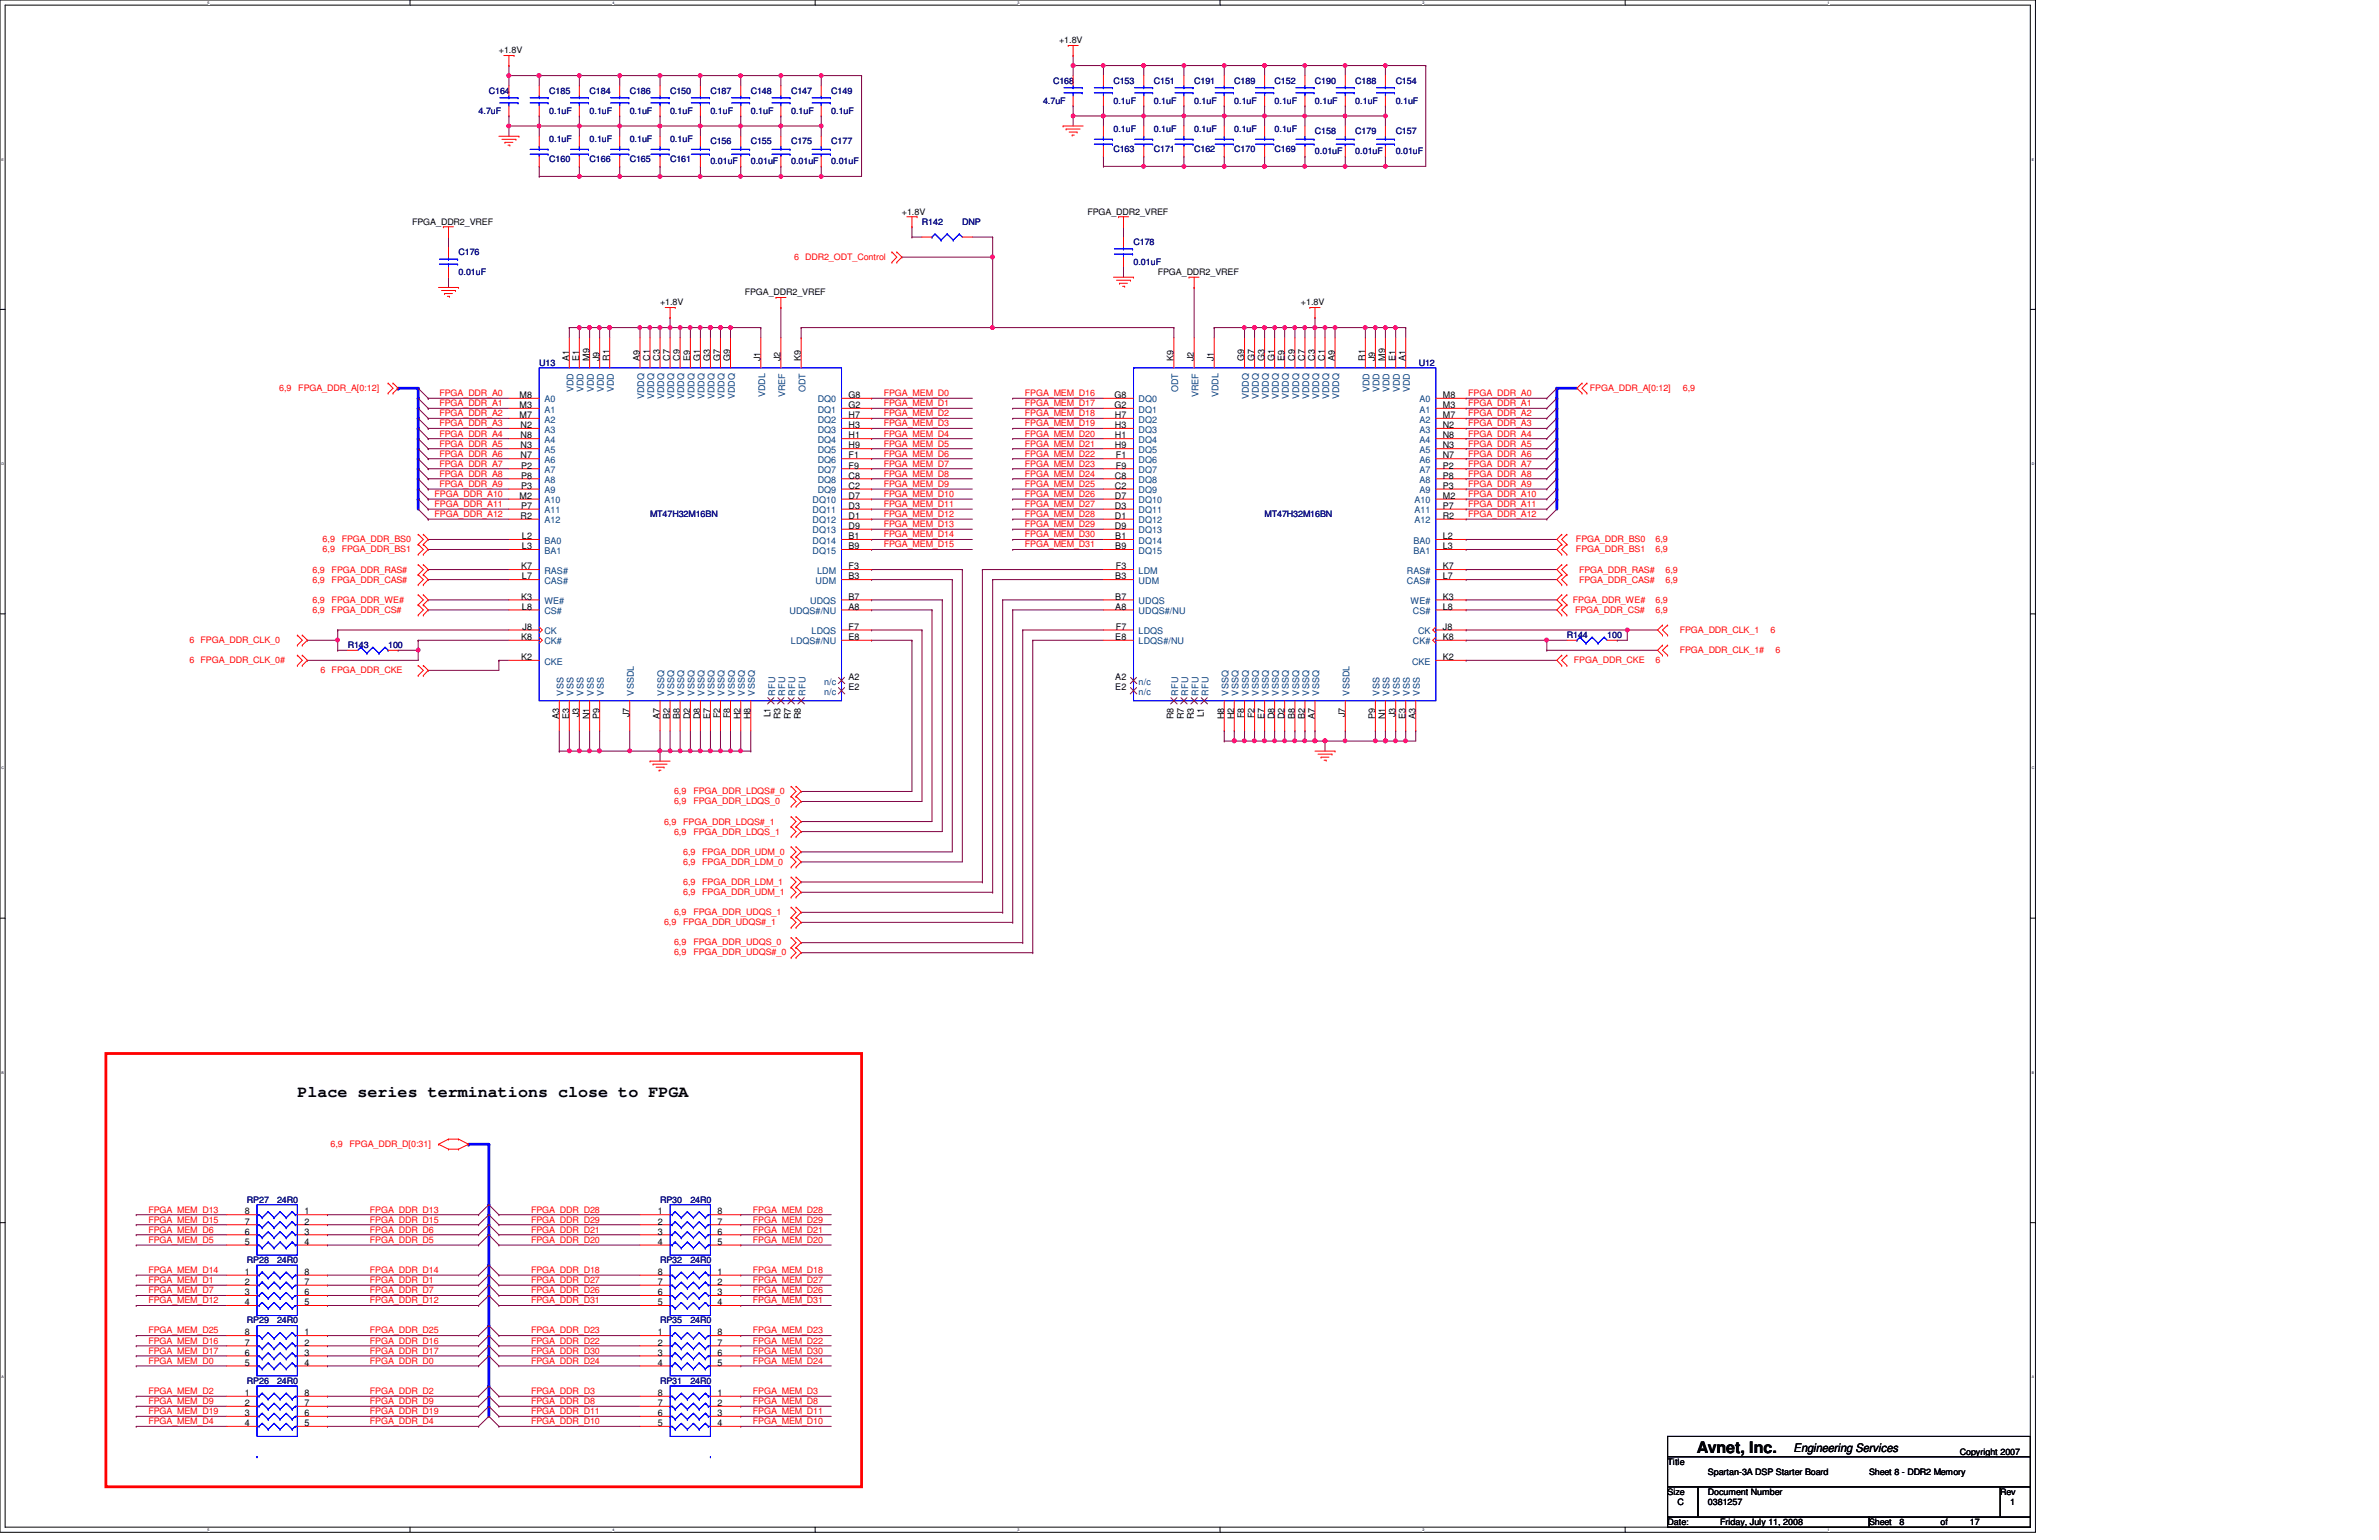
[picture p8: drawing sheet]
<svg xmlns="http://www.w3.org/2000/svg" width="432mm" height="279mm" viewBox="0 0 432 279" stroke-linecap="round" stroke-linejoin="round" font-family="sans-serif">
<defs><g id="words">
<g font-size="2.9">
<text x="54" y="199">Place series terminations close to FPGA</text>
<text x="308" y="263.7">Avnet, Inc.</text>
</g>
<text font-size="2.2" x="325.5" y="263.5">Engineering Services</text>
<g font-size="1.7">
<text x="103.3" y="65.5" transform="rotate(-90 103.3 65.5)">A1</text>
<text x="105.1" y="65.5" transform="rotate(-90 105.1 65.5)">E1</text>
<text x="107" y="65.5" transform="rotate(-90 107 65.5)">M9</text>
<text x="108.8" y="65.5" transform="rotate(-90 108.8 65.5)">J9</text>
<text x="110.6" y="65.5" transform="rotate(-90 110.6 65.5)">R1</text>
<text x="116.1" y="65.5" transform="rotate(-90 116.1 65.5)">A9</text>
<text x="117.9" y="65.5" transform="rotate(-90 117.9 65.5)">C1</text>
<text x="119.8" y="65.5" transform="rotate(-90 119.8 65.5)">C3</text>
<text x="121.6" y="65.5" transform="rotate(-90 121.6 65.5)">C7</text>
<text x="123.4" y="65.5" transform="rotate(-90 123.4 65.5)">C9</text>
<text x="125.3" y="65.5" transform="rotate(-90 125.3 65.5)">E9</text>
<text x="127.1" y="65.5" transform="rotate(-90 127.1 65.5)">G1</text>
<text x="128.9" y="65.5" transform="rotate(-90 128.9 65.5)">G3</text>
<text x="130.7" y="65.5" transform="rotate(-90 130.7 65.5)">G7</text>
<text x="132.5" y="65.5" transform="rotate(-90 132.5 65.5)">G9</text>
<text x="138" y="65.5" transform="rotate(-90 138 65.5)">J1</text>
<text x="141.7" y="65.5" transform="rotate(-90 141.7 65.5)">J2</text>
<text x="145.4" y="65.5" transform="rotate(-90 145.4 65.5)">K9</text>
<text x="213" y="65.5" transform="rotate(-90 213 65.5)">K9</text>
<text x="216.7" y="65.5" transform="rotate(-90 216.7 65.5)">J2</text>
<text x="220.3" y="65.5" transform="rotate(-90 220.3 65.5)">J1</text>
<text x="225.8" y="65.5" transform="rotate(-90 225.8 65.5)">G9</text>
<text x="227.7" y="65.5" transform="rotate(-90 227.7 65.5)">G7</text>
<text x="229.5" y="65.5" transform="rotate(-90 229.5 65.5)">G3</text>
<text x="231.3" y="65.5" transform="rotate(-90 231.3 65.5)">G1</text>
<text x="233.1" y="65.5" transform="rotate(-90 233.1 65.5)">E9</text>
<text x="235" y="65.5" transform="rotate(-90 235 65.5)">C9</text>
<text x="236.8" y="65.5" transform="rotate(-90 236.8 65.5)">C7</text>
<text x="238.6" y="65.5" transform="rotate(-90 238.6 65.5)">C3</text>
<text x="240.5" y="65.5" transform="rotate(-90 240.5 65.5)">C1</text>
<text x="242.3" y="65.5" transform="rotate(-90 242.3 65.5)">A9</text>
<text x="247.8" y="65.5" transform="rotate(-90 247.8 65.5)">R1</text>
<text x="249.6" y="65.5" transform="rotate(-90 249.6 65.5)">J9</text>
<text x="251.4" y="65.5" transform="rotate(-90 251.4 65.5)">M9</text>
<text x="253.3" y="65.5" transform="rotate(-90 253.3 65.5)">E1</text>
<text x="255.1" y="65.5" transform="rotate(-90 255.1 65.5)">A1</text>
<text x="94.3" y="74">M3</text>
<text x="94.3" y="75.9">M7</text>
<text x="94.3" y="72.2">M8</text>
<text x="94.5" y="77.7">N2</text>
<text x="154" y="74">G2</text>
<text x="154" y="72.2">G8</text>
<text x="154" y="75.9">H7</text>
<text x="154" y="77.7">H3</text>
<text x="202.3" y="74">G2</text>
<text x="202.3" y="72.2">G8</text>
<text x="202.4" y="75.9">H7</text>
<text x="202.4" y="77.7">H3</text>
<text x="261.9" y="74">M3</text>
<text x="261.9" y="75.9">M7</text>
<text x="261.9" y="72.2">M8</text>
<text x="261.9" y="77.7">N2</text>
<text x="94.5" y="81.4">N3</text>
<text x="94.5" y="83.2">N7</text>
<text x="94.5" y="79.5">N8</text>
<text x="154" y="83.2">F1</text>
<text x="154" y="81.4">H9</text>
<text x="154" y="79.5">H1</text>
<text x="202.4" y="81.4">H9</text>
<text x="202.4" y="79.5">H1</text>
<text x="202.5" y="83.2">F1</text>
<text x="261.9" y="81.4">N3</text>
<text x="261.9" y="83.2">N7</text>
<text x="261.9" y="79.5">N8</text>
<text x="94.6" y="85">P2</text>
<text x="94.6" y="88.7">P3</text>
<text x="94.6" y="86.8">P8</text>
<text x="154" y="88.7">C2</text>
<text x="154" y="86.8">C8</text>
<text x="154" y="85">F9</text>
<text x="202.4" y="88.7">C2</text>
<text x="202.4" y="86.8">C8</text>
<text x="202.5" y="85">F9</text>
<text x="261.9" y="85">P2</text>
<text x="261.9" y="88.7">P3</text>
<text x="261.9" y="86.8">P8</text>
<text x="94.3" y="90.5">M2</text>
<text x="94.5" y="94.1">R2</text>
<text x="94.6" y="92.3">P7</text>
<text x="154" y="94.1">D1</text>
<text x="154" y="92.3">D3</text>
<text x="154" y="90.5">D7</text>
<text x="154" y="96">D9</text>
<text x="202.4" y="94.1">D1</text>
<text x="202.4" y="92.3">D3</text>
<text x="202.4" y="90.5">D7</text>
<text x="202.4" y="96">D9</text>
<text x="261.9" y="90.5">M2</text>
<text x="261.9" y="92.3">P7</text>
<text x="261.9" y="94.1">R2</text>
<text x="94.7" y="99.7">L3</text>
<text x="94.7" y="97.8">L2</text>
<text x="154" y="97.8">B1</text>
<text x="154" y="99.7">B9</text>
<text x="202.4" y="97.8">B1</text>
<text x="202.4" y="99.7">B9</text>
<text x="261.9" y="99.7">L3</text>
<text x="261.9" y="97.8">L2</text>
<text x="94.6" y="103.3">K7</text>
<text x="94.7" y="105.1">L7</text>
<text x="154" y="105.1">B3</text>
<text x="154" y="103.3">F3</text>
<text x="202.4" y="105.1">B3</text>
<text x="202.5" y="103.3">F3</text>
<text x="261.9" y="105.1">L7</text>
<text x="261.9" y="103.3">K7</text>
<text x="94.6" y="108.8">K3</text>
<text x="94.7" y="110.6">L8</text>
<text x="154" y="110.6">A8</text>
<text x="154" y="108.8">B7</text>
<text x="202.4" y="110.6">A8</text>
<text x="202.4" y="108.8">B7</text>
<text x="261.9" y="108.8">K3</text>
<text x="261.9" y="110.6">L8</text>
<text x="94.6" y="116.1">K8</text>
<text x="94.6" y="119.8">K2</text>
<text x="94.8" y="114.3">J8</text>
<text x="154" y="116.1">E8</text>
<text x="154" y="114.3">F7</text>
<text x="202.4" y="116.1">E8</text>
<text x="202.5" y="114.3">F7</text>
<text x="261.9" y="116.1">K8</text>
<text x="261.9" y="119.8">K2</text>
<text x="261.9" y="114.3">J8</text>
<text x="154" y="125.3">E2</text>
<text x="154" y="123.4">A2</text>
<text x="202.4" y="125.3">E2</text>
<text x="202.4" y="123.4">A2</text>
<text x="101.5" y="130.4" transform="rotate(-90 101.5 130.4)">A3</text>
<text x="103.3" y="130.4" transform="rotate(-90 103.3 130.4)">E3</text>
<text x="105.1" y="130.1" transform="rotate(-90 105.1 130.1)">J3</text>
<text x="107" y="130.5" transform="rotate(-90 107 130.5)">N1</text>
<text x="108.8" y="130.4" transform="rotate(-90 108.8 130.4)">P9</text>
<text x="114.3" y="130.1" transform="rotate(-90 114.3 130.1)">J7</text>
<text x="119.8" y="130.4" transform="rotate(-90 119.8 130.4)">A7</text>
<text x="121.6" y="130.4" transform="rotate(-90 121.6 130.4)">B2</text>
<text x="123.4" y="130.4" transform="rotate(-90 123.4 130.4)">B8</text>
<text x="125.3" y="130.5" transform="rotate(-90 125.3 130.5)">D2</text>
<text x="127.1" y="130.5" transform="rotate(-90 127.1 130.5)">D8</text>
<text x="128.9" y="130.4" transform="rotate(-90 128.9 130.4)">E7</text>
<text x="130.7" y="130.3" transform="rotate(-90 130.7 130.3)">F2</text>
<text x="132.5" y="130.3" transform="rotate(-90 132.5 130.3)">F8</text>
<text x="134.4" y="130.5" transform="rotate(-90 134.4 130.5)">H2</text>
<text x="136.2" y="130.5" transform="rotate(-90 136.2 130.5)">H8</text>
<text x="139.9" y="130.2" transform="rotate(-90 139.9 130.2)">L1</text>
<text x="141.7" y="130.5" transform="rotate(-90 141.7 130.5)">R3</text>
<text x="143.6" y="130.5" transform="rotate(-90 143.6 130.5)">R7</text>
<text x="145.4" y="130.5" transform="rotate(-90 145.4 130.5)">R8</text>
<text x="213" y="130.5" transform="rotate(-90 213 130.5)">R8</text>
<text x="214.8" y="130.5" transform="rotate(-90 214.8 130.5)">R7</text>
<text x="216.7" y="130.5" transform="rotate(-90 216.7 130.5)">R3</text>
<text x="218.5" y="130.2" transform="rotate(-90 218.5 130.2)">L1</text>
<text x="222.2" y="130.5" transform="rotate(-90 222.2 130.5)">H8</text>
<text x="224" y="130.5" transform="rotate(-90 224 130.5)">H2</text>
<text x="225.8" y="130.3" transform="rotate(-90 225.8 130.3)">F8</text>
<text x="227.7" y="130.3" transform="rotate(-90 227.7 130.3)">F2</text>
<text x="229.5" y="130.4" transform="rotate(-90 229.5 130.4)">E7</text>
<text x="231.3" y="130.5" transform="rotate(-90 231.3 130.5)">D8</text>
<text x="233.1" y="130.5" transform="rotate(-90 233.1 130.5)">D2</text>
<text x="235" y="130.4" transform="rotate(-90 235 130.4)">B8</text>
<text x="236.8" y="130.4" transform="rotate(-90 236.8 130.4)">B2</text>
<text x="238.6" y="130.4" transform="rotate(-90 238.6 130.4)">A7</text>
<text x="244.1" y="130.1" transform="rotate(-90 244.1 130.1)">J7</text>
<text x="249.6" y="130.4" transform="rotate(-90 249.6 130.4)">P9</text>
<text x="251.4" y="130.5" transform="rotate(-90 251.4 130.5)">N1</text>
<text x="253.3" y="130.1" transform="rotate(-90 253.3 130.1)">J3</text>
<text x="255.1" y="130.4" transform="rotate(-90 255.1 130.4)">E3</text>
<text x="256.9" y="130.4" transform="rotate(-90 256.9 130.4)">A3</text>
<text x="44.4" y="220.3">8</text>
<text x="55.2" y="220.3">1</text>
<text x="119.4" y="220.3">1</text>
<text x="130.2" y="220.3">8</text>
<text x="44.4" y="222.2">7</text>
<text x="44.4" y="224">6</text>
<text x="44.4" y="225.8">5</text>
<text x="55.2" y="222.2">2</text>
<text x="55.2" y="224">3</text>
<text x="55.2" y="225.8">4</text>
<text x="119.4" y="222.2">2</text>
<text x="119.4" y="224">3</text>
<text x="119.4" y="225.8">4</text>
<text x="130.2" y="222.2">7</text>
<text x="130.2" y="224">6</text>
<text x="130.2" y="225.8">5</text>
<text x="44.4" y="231.3">1</text>
<text x="44.4" y="233.1">2</text>
<text x="55.2" y="231.3">8</text>
<text x="55.2" y="233.1">7</text>
<text x="119.4" y="231.3">8</text>
<text x="119.4" y="233.1">7</text>
<text x="130.2" y="231.3">1</text>
<text x="130.2" y="233.1">2</text>
<text x="44.4" y="235">3</text>
<text x="44.4" y="236.8">4</text>
<text x="55.2" y="235">6</text>
<text x="55.2" y="236.8">5</text>
<text x="119.4" y="235">6</text>
<text x="119.4" y="236.8">5</text>
<text x="130.2" y="235">3</text>
<text x="130.2" y="236.8">4</text>
<text x="44.4" y="242.3">8</text>
<text x="44.4" y="244.1">7</text>
<text x="44.4" y="246">6</text>
<text x="55.2" y="242.3">1</text>
<text x="55.2" y="244.1">2</text>
<text x="55.2" y="246">3</text>
<text x="119.4" y="242.3">1</text>
<text x="119.4" y="244.1">2</text>
<text x="119.4" y="246">3</text>
<text x="130.2" y="242.3">8</text>
<text x="130.2" y="244.1">7</text>
<text x="130.2" y="246">6</text>
<text x="44.4" y="247.8">5</text>
<text x="55.2" y="247.8">4</text>
<text x="119.4" y="247.8">4</text>
<text x="130.2" y="247.8">5</text>
<text x="44.4" y="253.3">1</text>
<text x="44.4" y="255.1">2</text>
<text x="44.4" y="256.9">3</text>
<text x="55.2" y="253.3">8</text>
<text x="55.2" y="255.1">7</text>
<text x="55.2" y="256.9">6</text>
<text x="119.4" y="253.3">8</text>
<text x="119.4" y="255.1">7</text>
<text x="119.4" y="256.9">6</text>
<text x="130.2" y="253.3">1</text>
<text x="130.2" y="255.1">2</text>
<text x="130.2" y="256.9">3</text>
<text x="44.4" y="258.7">4</text>
<text x="55.2" y="258.7">5</text>
<text x="119.4" y="258.7">5</text>
<text x="130.2" y="258.7">4</text>
</g>
<g font-size="1.7" fill="#004080">
<text x="104.1" y="71.2" transform="rotate(-90 104.1 71.2)">VDD</text>
<text x="105.9" y="71.2" transform="rotate(-90 105.9 71.2)">VDD</text>
<text x="107.8" y="71.2" transform="rotate(-90 107.8 71.2)">VDD</text>
<text x="109.6" y="71.2" transform="rotate(-90 109.6 71.2)">VDD</text>
<text x="111.4" y="71.2" transform="rotate(-90 111.4 71.2)">VDD</text>
<text x="146.2" y="71.2" transform="rotate(-90 146.2 71.2)">ODT</text>
<text x="213.8" y="71.2" transform="rotate(-90 213.8 71.2)">ODT</text>
<text x="248.6" y="71.2" transform="rotate(-90 248.6 71.2)">VDD</text>
<text x="250.4" y="71.2" transform="rotate(-90 250.4 71.2)">VDD</text>
<text x="252.2" y="71.2" transform="rotate(-90 252.2 71.2)">VDD</text>
<text x="254.1" y="71.2" transform="rotate(-90 254.1 71.2)">VDD</text>
<text x="255.9" y="71.2" transform="rotate(-90 255.9 71.2)">VDD</text>
<text x="98.8" y="74.8">A1</text>
<text x="98.8" y="76.7">A2</text>
<text x="98.8" y="73">A0</text>
<text x="116.9" y="72.4" transform="rotate(-90 116.9 72.4)">VDDQ</text>
<text x="118.7" y="72.4" transform="rotate(-90 118.7 72.4)">VDDQ</text>
<text x="120.6" y="72.4" transform="rotate(-90 120.6 72.4)">VDDQ</text>
<text x="122.4" y="72.4" transform="rotate(-90 122.4 72.4)">VDDQ</text>
<text x="124.2" y="72.4" transform="rotate(-90 124.2 72.4)">VDDQ</text>
<text x="126.1" y="72.4" transform="rotate(-90 126.1 72.4)">VDDQ</text>
<text x="127.9" y="72.4" transform="rotate(-90 127.9 72.4)">VDDQ</text>
<text x="129.7" y="72.4" transform="rotate(-90 129.7 72.4)">VDDQ</text>
<text x="131.5" y="72.4" transform="rotate(-90 131.5 72.4)">VDDQ</text>
<text x="133.3" y="72.4" transform="rotate(-90 133.3 72.4)">VDDQ</text>
<text x="138.9" y="72.1" transform="rotate(-90 138.9 72.1)">VDDL</text>
<text x="142.5" y="72.1" transform="rotate(-90 142.5 72.1)">VREF</text>
<text x="148.4" y="74.8">DQ1</text>
<text x="148.4" y="73">DQ0</text>
<text x="148.4" y="76.7">DQ2</text>
<text x="206.7" y="74.8">DQ1</text>
<text x="206.7" y="73">DQ0</text>
<text x="206.7" y="76.7">DQ2</text>
<text x="217.5" y="72.1" transform="rotate(-90 217.5 72.1)">VREF</text>
<text x="221.1" y="72.1" transform="rotate(-90 221.1 72.1)">VDDL</text>
<text x="226.7" y="72.4" transform="rotate(-90 226.7 72.4)">VDDQ</text>
<text x="228.5" y="72.4" transform="rotate(-90 228.5 72.4)">VDDQ</text>
<text x="230.3" y="72.4" transform="rotate(-90 230.3 72.4)">VDDQ</text>
<text x="232.1" y="72.4" transform="rotate(-90 232.1 72.4)">VDDQ</text>
<text x="233.9" y="72.4" transform="rotate(-90 233.9 72.4)">VDDQ</text>
<text x="235.8" y="72.4" transform="rotate(-90 235.8 72.4)">VDDQ</text>
<text x="237.6" y="72.4" transform="rotate(-90 237.6 72.4)">VDDQ</text>
<text x="239.4" y="72.4" transform="rotate(-90 239.4 72.4)">VDDQ</text>
<text x="241.3" y="72.4" transform="rotate(-90 241.3 72.4)">VDDQ</text>
<text x="243.1" y="72.4" transform="rotate(-90 243.1 72.4)">VDDQ</text>
<text x="257.6" y="74.8">A1</text>
<text x="257.6" y="76.7">A2</text>
<text x="257.6" y="73">A0</text>
<text x="98.8" y="78.5">A3</text>
<text x="98.8" y="82.2">A5</text>
<text x="98.8" y="84">A6</text>
<text x="98.8" y="80.3">A4</text>
<text x="148.4" y="84">DQ6</text>
<text x="148.4" y="82.2">DQ5</text>
<text x="148.4" y="78.5">DQ3</text>
<text x="148.4" y="80.3">DQ4</text>
<text x="206.7" y="84">DQ6</text>
<text x="206.7" y="82.2">DQ5</text>
<text x="206.7" y="78.5">DQ3</text>
<text x="206.7" y="80.3">DQ4</text>
<text x="257.6" y="78.5">A3</text>
<text x="257.6" y="82.2">A5</text>
<text x="257.6" y="84">A6</text>
<text x="257.6" y="80.3">A4</text>
<text x="98.8" y="85.8">A7</text>
<text x="98.8" y="89.5">A9</text>
<text x="98.8" y="87.6">A8</text>
<text x="148.4" y="89.5">DQ9</text>
<text x="148.4" y="87.6">DQ8</text>
<text x="148.4" y="85.8">DQ7</text>
<text x="206.7" y="89.5">DQ9</text>
<text x="206.7" y="87.6">DQ8</text>
<text x="206.7" y="85.8">DQ7</text>
<text x="257.6" y="85.8">A7</text>
<text x="257.6" y="89.5">A9</text>
<text x="257.6" y="87.6">A8</text>
<text x="98.8" y="91.3">A10</text>
<text x="98.8" y="93.1">A11</text>
<text x="98.8" y="95">A12</text>
<text x="147.5" y="95">DQ12</text>
<text x="147.5" y="93.1">DQ11</text>
<text x="147.5" y="91.3">DQ10</text>
<text x="206.7" y="95">DQ12</text>
<text x="206.7" y="93.1">DQ11</text>
<text x="206.7" y="91.3">DQ10</text>
<text x="256.7" y="91.3">A10</text>
<text x="256.7" y="93.1">A11</text>
<text x="256.7" y="95">A12</text>
<text x="98.8" y="100.5">BA1</text>
<text x="98.8" y="98.6">BA0</text>
<text x="147.5" y="98.6">DQ14</text>
<text x="147.5" y="100.5">DQ15</text>
<text x="147.5" y="96.8">DQ13</text>
<text x="206.7" y="98.6">DQ14</text>
<text x="206.7" y="100.5">DQ15</text>
<text x="206.7" y="96.8">DQ13</text>
<text x="256.5" y="100.5">BA1</text>
<text x="256.5" y="98.6">BA0</text>
<text x="98.8" y="105.9">CAS#</text>
<text x="98.8" y="104.1">RAS#</text>
<text x="148" y="105.9">UDM</text>
<text x="148.3" y="104.1">LDM</text>
<text x="206.7" y="105.9">UDM</text>
<text x="206.7" y="104.1">LDM</text>
<text x="255.4" y="105.9">CAS#</text>
<text x="255.4" y="104.1">RAS#</text>
<text x="98.8" y="109.6">WE#</text>
<text x="98.8" y="111.4">CS#</text>
<text x="143.3" y="111.4">UDQS#/NU</text>
<text x="147.1" y="109.6">UDQS</text>
<text x="206.7" y="111.4">UDQS#/NU</text>
<text x="206.7" y="109.6">UDQS</text>
<text x="256" y="109.6">WE#</text>
<text x="256.5" y="111.4">CS#</text>
<text x="98.8" y="116.9">CK#</text>
<text x="98.8" y="115.1">CK</text>
<text x="143.6" y="116.9">LDQS#/NU</text>
<text x="147.3" y="115.1">LDQS</text>
<text x="206.7" y="116.9">LDQS#/NU</text>
<text x="206.7" y="115.1">LDQS</text>
<text x="256.5" y="116.9">CK#</text>
<text x="257.4" y="115.1">CK</text>
<text x="98.8" y="120.6">CKE</text>
<text x="149.6" y="124.2">n/c</text>
<text x="206.7" y="124.2">n/c</text>
<text x="256.3" y="120.6">CKE</text>
<text x="102.3" y="126.2" transform="rotate(-90 102.3 126.2)">VSS</text>
<text x="104.1" y="126.2" transform="rotate(-90 104.1 126.2)">VSS</text>
<text x="105.9" y="126.2" transform="rotate(-90 105.9 126.2)">VSS</text>
<text x="107.8" y="126.2" transform="rotate(-90 107.8 126.2)">VSS</text>
<text x="109.6" y="126.2" transform="rotate(-90 109.6 126.2)">VSS</text>
<text x="115.1" y="126.2" transform="rotate(-90 115.1 126.2)">VSSDL</text>
<text x="120.6" y="126.2" transform="rotate(-90 120.6 126.2)">VSSQ</text>
<text x="122.4" y="126.2" transform="rotate(-90 122.4 126.2)">VSSQ</text>
<text x="124.2" y="126.2" transform="rotate(-90 124.2 126.2)">VSSQ</text>
<text x="126.1" y="126.2" transform="rotate(-90 126.1 126.2)">VSSQ</text>
<text x="127.9" y="126.2" transform="rotate(-90 127.9 126.2)">VSSQ</text>
<text x="129.7" y="126.2" transform="rotate(-90 129.7 126.2)">VSSQ</text>
<text x="131.5" y="126.2" transform="rotate(-90 131.5 126.2)">VSSQ</text>
<text x="133.3" y="126.2" transform="rotate(-90 133.3 126.2)">VSSQ</text>
<text x="135.2" y="126.2" transform="rotate(-90 135.2 126.2)">VSSQ</text>
<text x="137" y="126.2" transform="rotate(-90 137 126.2)">VSSQ</text>
<text x="140.7" y="126.2" transform="rotate(-90 140.7 126.2)">RFU</text>
<text x="142.5" y="126.2" transform="rotate(-90 142.5 126.2)">RFU</text>
<text x="144.4" y="126.2" transform="rotate(-90 144.4 126.2)">RFU</text>
<text x="146.2" y="126.2" transform="rotate(-90 146.2 126.2)">RFU</text>
<text x="149.6" y="126.1">n/c</text>
<text x="206.7" y="126.1">n/c</text>
<text x="213.8" y="126.2" transform="rotate(-90 213.8 126.2)">RFU</text>
<text x="215.6" y="126.2" transform="rotate(-90 215.6 126.2)">RFU</text>
<text x="217.5" y="126.2" transform="rotate(-90 217.5 126.2)">RFU</text>
<text x="219.3" y="126.2" transform="rotate(-90 219.3 126.2)">RFU</text>
<text x="223" y="126.2" transform="rotate(-90 223 126.2)">VSSQ</text>
<text x="224.8" y="126.2" transform="rotate(-90 224.8 126.2)">VSSQ</text>
<text x="226.7" y="126.2" transform="rotate(-90 226.7 126.2)">VSSQ</text>
<text x="228.5" y="126.2" transform="rotate(-90 228.5 126.2)">VSSQ</text>
<text x="230.3" y="126.2" transform="rotate(-90 230.3 126.2)">VSSQ</text>
<text x="232.1" y="126.2" transform="rotate(-90 232.1 126.2)">VSSQ</text>
<text x="233.9" y="126.2" transform="rotate(-90 233.9 126.2)">VSSQ</text>
<text x="235.8" y="126.2" transform="rotate(-90 235.8 126.2)">VSSQ</text>
<text x="237.6" y="126.2" transform="rotate(-90 237.6 126.2)">VSSQ</text>
<text x="239.4" y="126.2" transform="rotate(-90 239.4 126.2)">VSSQ</text>
<text x="244.9" y="126.2" transform="rotate(-90 244.9 126.2)">VSSDL</text>
<text x="250.4" y="126.2" transform="rotate(-90 250.4 126.2)">VSS</text>
<text x="252.2" y="126.2" transform="rotate(-90 252.2 126.2)">VSS</text>
<text x="254.1" y="126.2" transform="rotate(-90 254.1 126.2)">VSS</text>
<text x="255.9" y="126.2" transform="rotate(-90 255.9 126.2)">VSS</text>
<text x="257.7" y="126.2" transform="rotate(-90 257.7 126.2)">VSS</text>
</g>
<g font-size="1.6">
<text x="90.6" y="9.7">+1.8V</text>
<text x="192.2" y="7.9">+1.8V</text>
<text x="74.8" y="40.8">FPGA_DDR2_VREF</text>
<text x="163.7" y="38.9">+1.8V</text>
<text x="197.4" y="38.9">FPGA_DDR2_VREF</text>
<text x="135.2" y="53.6">FPGA_DDR2_VREF</text>
<text x="210.1" y="49.9">FPGA_DDR2_VREF</text>
<text x="119.8" y="55.4">+1.8V</text>
<text x="236.1" y="55.4">+1.8V</text>
<text x="355.7" y="263.9">Copyright 2007</text>
<text x="302.7" y="265.7">Title</text>
<text x="310" y="267.5">Spartan-3A DSP Starter Board</text>
<text x="339.3" y="267.5">Sheet 8 - DDR2 Memory</text>
<text x="302.7" y="271.2">Size</text>
<text x="304.5" y="273">C</text>
<text x="310" y="271.2">Document Number</text>
<text x="310" y="273">0381257</text>
<text x="363.1" y="271.2">Rev</text>
<text x="364.9" y="273">1</text>
<text x="302.7" y="276.7">Date:</text>
<text x="312.2" y="276.7">Friday, July 11, 2008</text>
<text x="339.3" y="276.7">Sheet</text>
<text x="344.8" y="276.7">8</text>
<text x="352.2" y="276.7">of</text>
<text x="357.5" y="276.7">17</text>
</g>
<g font-size="1.6" fill="#000080">
<text x="88.7" y="17">C164</text>
<text x="99.7" y="17">C185</text>
<text x="107" y="17">C184</text>
<text x="114.3" y="17">C186</text>
<text x="121.6" y="17">C150</text>
<text x="128.9" y="17">C187</text>
<text x="136.3" y="17">C148</text>
<text x="143.6" y="17">C147</text>
<text x="150.9" y="17">C149</text>
<text x="191.1" y="15.2">C168</text>
<text x="202.1" y="15.2">C153</text>
<text x="209.4" y="15.2">C151</text>
<text x="216.7" y="15.2">C191</text>
<text x="224" y="15.2">C189</text>
<text x="231.4" y="15.2">C152</text>
<text x="238.7" y="15.2">C190</text>
<text x="246" y="15.2">C188</text>
<text x="253.3" y="15.2">C154</text>
<text x="86.9" y="20.7">4.7uF</text>
<text x="99.7" y="20.7">0.1uF</text>
<text x="107" y="20.7">0.1uF</text>
<text x="114.3" y="20.7">0.1uF</text>
<text x="121.6" y="20.7">0.1uF</text>
<text x="128.9" y="20.7">0.1uF</text>
<text x="136.3" y="20.7">0.1uF</text>
<text x="143.6" y="20.7">0.1uF</text>
<text x="150.9" y="20.7">0.1uF</text>
<text x="189.3" y="18.8">4.7uF</text>
<text x="202.1" y="24">0.1uF</text>
<text x="202.1" y="18.8">0.1uF</text>
<text x="209.4" y="24">0.1uF</text>
<text x="209.4" y="18.8">0.1uF</text>
<text x="216.7" y="18.8">0.1uF</text>
<text x="216.7" y="24">0.1uF</text>
<text x="224" y="18.8">0.1uF</text>
<text x="224" y="24">0.1uF</text>
<text x="231.4" y="24">0.1uF</text>
<text x="231.4" y="18.8">0.1uF</text>
<text x="238.7" y="18.8">0.1uF</text>
<text x="246" y="18.8">0.1uF</text>
<text x="253.3" y="18.8">0.1uF</text>
<text x="99.7" y="29.4">C160</text>
<text x="99.7" y="25.8">0.1uF</text>
<text x="107" y="29.4">C166</text>
<text x="107" y="25.8">0.1uF</text>
<text x="114.3" y="29.4">C165</text>
<text x="114.3" y="25.8">0.1uF</text>
<text x="121.6" y="29.4">C161</text>
<text x="121.6" y="25.8">0.1uF</text>
<text x="128.9" y="26.2">C156</text>
<text x="128.9" y="29.8">0.01uF</text>
<text x="136.3" y="26.2">C155</text>
<text x="136.3" y="29.8">0.01uF</text>
<text x="143.6" y="26.2">C175</text>
<text x="143.6" y="29.8">0.01uF</text>
<text x="150.9" y="26.2">C177</text>
<text x="150.9" y="29.8">0.01uF</text>
<text x="202.1" y="27.6">C163</text>
<text x="209.4" y="27.6">C171</text>
<text x="216.7" y="27.6">C162</text>
<text x="224" y="27.6">C170</text>
<text x="231.4" y="27.6">C169</text>
<text x="238.7" y="24.3">C158</text>
<text x="238.7" y="28">0.01uF</text>
<text x="246" y="24.3">C179</text>
<text x="246" y="28">0.01uF</text>
<text x="253.3" y="24.3">C157</text>
<text x="253.3" y="28">0.01uF</text>
<text x="167.3" y="40.8">R142</text>
<text x="174.7" y="40.8">DNP</text>
<text x="83.2" y="46.3">C176</text>
<text x="205.7" y="44.4">C178</text>
<text x="83.2" y="49.9">0.01uF</text>
<text x="205.7" y="48.1">0.01uF</text>
<text x="97.9" y="66.4">U13</text>
<text x="257.5" y="66.4">U12</text>
<text x="118" y="93.8">MT47H32M16BN</text>
<text x="229.5" y="93.8">MT47H32M16BN</text>
<text x="63.1" y="117.6">R143</text>
<text x="70.4" y="117.6">100</text>
<text x="284.4" y="115.7">R144</text>
<text x="291.7" y="115.7">100</text>
<text x="44.8" y="218.2">RP27</text>
<text x="50.3" y="218.2">24R0</text>
<text x="119.8" y="218.2">RP30</text>
<text x="125.3" y="218.2">24R0</text>
<text x="44.8" y="229.2">RP28</text>
<text x="50.3" y="229.2">24R0</text>
<text x="119.8" y="229.2">RP32</text>
<text x="125.3" y="229.2">24R0</text>
<text x="44.8" y="240.1">RP29</text>
<text x="50.3" y="240.1">24R0</text>
<text x="119.8" y="240.1">RP35</text>
<text x="125.3" y="240.1">24R0</text>
<text x="44.8" y="251.1">RP26</text>
<text x="50.3" y="251.1">24R0</text>
<text x="119.8" y="251.1">RP31</text>
<text x="125.3" y="251.1">24R0</text>
</g>
<g font-size="1.6" fill="#f00">
<text x="144.1" y="47.2">6 DDR2_ODT_Control</text>
<text x="50.7" y="71">6,9</text>
<text x="54.1" y="71">FPGA_DDR_A[0:12]</text>
<text x="79.8" y="71.9">FPGA_DDR_A0</text>
<text x="160.4" y="71.9">FPGA_MEM_D0</text>
<text x="186" y="71.9">FPGA_MEM_D16</text>
<text x="266.5" y="71.9">FPGA_DDR_A0</text>
<text x="288.6" y="71">FPGA_DDR_A[0:12]</text>
<text x="305.4" y="71">6,9</text>
<text x="79.8" y="73.7">FPGA_DDR_A1</text>
<text x="79.8" y="75.5">FPGA_DDR_A2</text>
<text x="79.8" y="77.3">FPGA_DDR_A3</text>
<text x="160.4" y="73.7">FPGA_MEM_D1</text>
<text x="160.4" y="75.5">FPGA_MEM_D2</text>
<text x="160.4" y="77.3">FPGA_MEM_D3</text>
<text x="186" y="73.7">FPGA_MEM_D17</text>
<text x="186" y="75.5">FPGA_MEM_D18</text>
<text x="186" y="77.3">FPGA_MEM_D19</text>
<text x="266.5" y="73.7">FPGA_DDR_A1</text>
<text x="266.5" y="75.5">FPGA_DDR_A2</text>
<text x="266.5" y="77.3">FPGA_DDR_A3</text>
<text x="79.8" y="79.2">FPGA_DDR_A4</text>
<text x="79.8" y="81">FPGA_DDR_A5</text>
<text x="79.8" y="82.8">FPGA_DDR_A6</text>
<text x="160.4" y="79.2">FPGA_MEM_D4</text>
<text x="160.4" y="81">FPGA_MEM_D5</text>
<text x="160.4" y="82.8">FPGA_MEM_D6</text>
<text x="186" y="79.2">FPGA_MEM_D20</text>
<text x="186" y="81">FPGA_MEM_D21</text>
<text x="186" y="82.8">FPGA_MEM_D22</text>
<text x="266.5" y="79.2">FPGA_DDR_A4</text>
<text x="266.5" y="81">FPGA_DDR_A5</text>
<text x="266.5" y="82.8">FPGA_DDR_A6</text>
<text x="79.8" y="84.7">FPGA_DDR_A7</text>
<text x="79.8" y="86.5">FPGA_DDR_A8</text>
<text x="79.8" y="88.3">FPGA_DDR_A9</text>
<text x="160.4" y="84.7">FPGA_MEM_D7</text>
<text x="160.4" y="86.5">FPGA_MEM_D8</text>
<text x="160.4" y="88.3">FPGA_MEM_D9</text>
<text x="186" y="84.7">FPGA_MEM_D23</text>
<text x="186" y="86.5">FPGA_MEM_D24</text>
<text x="186" y="88.3">FPGA_MEM_D25</text>
<text x="266.5" y="84.7">FPGA_DDR_A7</text>
<text x="266.5" y="86.5">FPGA_DDR_A8</text>
<text x="266.5" y="88.3">FPGA_DDR_A9</text>
<text x="78.9" y="90.2">FPGA_DDR_A10</text>
<text x="78.9" y="92">FPGA_DDR_A11</text>
<text x="78.9" y="93.8">FPGA_DDR_A12</text>
<text x="160.4" y="90.2">FPGA_MEM_D10</text>
<text x="160.4" y="92">FPGA_MEM_D11</text>
<text x="160.4" y="93.8">FPGA_MEM_D12</text>
<text x="160.4" y="95.6">FPGA_MEM_D13</text>
<text x="186" y="90.2">FPGA_MEM_D26</text>
<text x="186" y="92">FPGA_MEM_D27</text>
<text x="186" y="93.8">FPGA_MEM_D28</text>
<text x="186" y="95.6">FPGA_MEM_D29</text>
<text x="266.5" y="90.2">FPGA_DDR_A10</text>
<text x="266.5" y="92">FPGA_DDR_A11</text>
<text x="266.5" y="93.8">FPGA_DDR_A12</text>
<text x="58.5" y="98.4">6,9</text>
<text x="58.5" y="100.2">6,9</text>
<text x="62" y="98.4">FPGA_DDR_BS0</text>
<text x="62" y="100.2">FPGA_DDR_BS1</text>
<text x="160.4" y="97.5">FPGA_MEM_D14</text>
<text x="160.4" y="99.3">FPGA_MEM_D15</text>
<text x="186" y="97.5">FPGA_MEM_D30</text>
<text x="186" y="99.3">FPGA_MEM_D31</text>
<text x="286" y="98.4">FPGA_DDR_BS0</text>
<text x="286" y="100.2">FPGA_DDR_BS1</text>
<text x="300.5" y="98.4">6,9</text>
<text x="300.5" y="100.2">6,9</text>
<text x="56.7" y="103.9">6,9</text>
<text x="56.7" y="105.7">6,9</text>
<text x="60.2" y="103.9">FPGA_DDR_RAS#</text>
<text x="60.2" y="105.7">FPGA_DDR_CAS#</text>
<text x="286.6" y="103.9">FPGA_DDR_RAS#</text>
<text x="286.6" y="105.7">FPGA_DDR_CAS#</text>
<text x="302.3" y="103.9">6,9</text>
<text x="302.3" y="105.7">6,9</text>
<text x="56.7" y="109.3">6,9</text>
<text x="56.7" y="111.2">6,9</text>
<text x="60.2" y="109.3">FPGA_DDR_WE#</text>
<text x="60.2" y="111.2">FPGA_DDR_CS#</text>
<text x="285.5" y="109.3">FPGA_DDR_WE#</text>
<text x="285.9" y="111.2">FPGA_DDR_CS#</text>
<text x="300.5" y="111.2">6,9</text>
<text x="300.5" y="109.3">6,9</text>
<text x="34.4" y="116.7">6 FPGA_DDR_CLK_0</text>
<text x="304.9" y="114.9">FPGA_DDR_CLK_1</text>
<text x="304.9" y="118.5">FPGA_DDR_CLK_1#</text>
<text x="321.4" y="114.9">6</text>
<text x="322.2" y="118.5">6</text>
<text x="34.4" y="120.3">6 FPGA_DDR_CLK_0#</text>
<text x="58.2" y="122.2">6 FPGA_DDR_CKE</text>
<text x="285.7" y="120.3">FPGA_DDR_CKE</text>
<text x="300.5" y="120.3">6</text>
<text x="120.5" y="149.6">6,9</text>
<text x="122.3" y="144.1">6,9</text>
<text x="122.3" y="145.9">6,9</text>
<text x="124" y="149.6">FPGA_DDR_LDQS#_1</text>
<text x="125.9" y="144.1">FPGA_DDR_LDQS#_0</text>
<text x="125.9" y="145.9">FPGA_DDR_LDQS_0</text>
<text x="122.3" y="151.4">6,9</text>
<text x="124" y="155.1">6,9</text>
<text x="125.9" y="151.4">FPGA_DDR_LDQS_1</text>
<text x="127.5" y="155.1">FPGA_DDR_UDM_0</text>
<text x="124" y="160.6">6,9</text>
<text x="124" y="156.9">6,9</text>
<text x="127.5" y="160.6">FPGA_DDR_LDM_1</text>
<text x="127.5" y="156.9">FPGA_DDR_LDM_0</text>
<text x="120.5" y="167.9">6,9</text>
<text x="122.3" y="166">6,9</text>
<text x="124" y="167.9">FPGA_DDR_UDQS#_1</text>
<text x="124" y="162.4">6,9</text>
<text x="125.9" y="166">FPGA_DDR_UDQS_1</text>
<text x="127.5" y="162.4">FPGA_DDR_UDM_1</text>
<text x="122.3" y="173.4">6,9</text>
<text x="122.3" y="171.5">6,9</text>
<text x="125.9" y="173.4">FPGA_DDR_UDQS#_0</text>
<text x="125.9" y="171.5">FPGA_DDR_UDQS_0</text>
<text x="60" y="208.1">6,9</text>
<text x="63.5" y="208.1">FPGA_DDR_D[0:31]</text>
<text x="26.9" y="221.8">FPGA_MEM_D15</text>
<text x="26.9" y="220">FPGA_MEM_D13</text>
<text x="67.1" y="220">FPGA_DDR_D13</text>
<text x="67.1" y="221.8">FPGA_DDR_D15</text>
<text x="96.4" y="220">FPGA_DDR_D28</text>
<text x="96.4" y="221.8">FPGA_DDR_D29</text>
<text x="136.7" y="220">FPGA_MEM_D28</text>
<text x="136.7" y="221.8">FPGA_MEM_D29</text>
<text x="26.9" y="225.5">FPGA_MEM_D5</text>
<text x="26.9" y="223.6">FPGA_MEM_D6</text>
<text x="67.1" y="225.5">FPGA_DDR_D5</text>
<text x="67.1" y="223.6">FPGA_DDR_D6</text>
<text x="96.4" y="225.5">FPGA_DDR_D20</text>
<text x="96.4" y="223.6">FPGA_DDR_D21</text>
<text x="136.7" y="223.6">FPGA_MEM_D21</text>
<text x="136.7" y="225.5">FPGA_MEM_D20</text>
<text x="26.9" y="232.8">FPGA_MEM_D1</text>
<text x="26.9" y="231">FPGA_MEM_D14</text>
<text x="67.1" y="232.8">FPGA_DDR_D1</text>
<text x="67.1" y="231">FPGA_DDR_D14</text>
<text x="96.4" y="231">FPGA_DDR_D18</text>
<text x="96.4" y="232.8">FPGA_DDR_D27</text>
<text x="136.7" y="231">FPGA_MEM_D18</text>
<text x="136.7" y="232.8">FPGA_MEM_D27</text>
<text x="26.9" y="234.7">FPGA_MEM_D7</text>
<text x="26.9" y="236.5">FPGA_MEM_D12</text>
<text x="67.1" y="234.7">FPGA_DDR_D7</text>
<text x="67.1" y="236.5">FPGA_DDR_D12</text>
<text x="96.4" y="236.5">FPGA_DDR_D31</text>
<text x="96.4" y="234.7">FPGA_DDR_D26</text>
<text x="136.7" y="236.5">FPGA_MEM_D31</text>
<text x="136.7" y="234.7">FPGA_MEM_D26</text>
<text x="26.9" y="243.8">FPGA_MEM_D16</text>
<text x="26.9" y="245.6">FPGA_MEM_D17</text>
<text x="26.9" y="241.9">FPGA_MEM_D25</text>
<text x="67.1" y="243.8">FPGA_DDR_D16</text>
<text x="67.1" y="245.6">FPGA_DDR_D17</text>
<text x="67.1" y="241.9">FPGA_DDR_D25</text>
<text x="96.4" y="243.8">FPGA_DDR_D22</text>
<text x="96.4" y="241.9">FPGA_DDR_D23</text>
<text x="96.4" y="245.6">FPGA_DDR_D30</text>
<text x="136.7" y="243.8">FPGA_MEM_D22</text>
<text x="136.7" y="241.9">FPGA_MEM_D23</text>
<text x="136.7" y="245.6">FPGA_MEM_D30</text>
<text x="26.9" y="247.4">FPGA_MEM_D0</text>
<text x="67.1" y="247.4">FPGA_DDR_D0</text>
<text x="96.4" y="247.4">FPGA_DDR_D24</text>
<text x="136.7" y="247.4">FPGA_MEM_D24</text>
<text x="26.9" y="252.9">FPGA_MEM_D2</text>
<text x="26.9" y="254.8">FPGA_MEM_D9</text>
<text x="26.9" y="256.6">FPGA_MEM_D19</text>
<text x="67.1" y="252.9">FPGA_DDR_D2</text>
<text x="67.1" y="254.8">FPGA_DDR_D9</text>
<text x="67.1" y="256.6">FPGA_DDR_D19</text>
<text x="96.4" y="252.9">FPGA_DDR_D3</text>
<text x="96.4" y="256.6">FPGA_DDR_D11</text>
<text x="96.4" y="254.8">FPGA_DDR_D8</text>
<text x="136.7" y="252.9">FPGA_MEM_D3</text>
<text x="136.7" y="256.6">FPGA_MEM_D11</text>
<text x="136.7" y="254.8">FPGA_MEM_D8</text>
<text x="26.9" y="258.4">FPGA_MEM_D4</text>
<text x="67.1" y="258.4">FPGA_DDR_D4</text>
<text x="96.4" y="258.4">FPGA_DDR_D10</text>
<text x="136.7" y="258.4">FPGA_MEM_D10</text>
</g>
<g font-size=".6">
<text x="37.7" y=".7">5</text>
<text x="111.2" y=".7">4</text>
<text x="184.7" y=".7">3</text>
<text x="258.2" y=".7">2</text>
<text x="331.7" y=".7">1</text>
<text x=".3" y="29.1">E</text>
<text x="368.8" y="29.1">E</text>
<text x=".3" y="84.3">D</text>
<text x="368.8" y="84.3">D</text>
<text x=".3" y="139.6">C</text>
<text x="368.8" y="139.6">C</text>
<text x=".3" y="194.8">B</text>
<text x="368.8" y="194.8">B</text>
<text x=".3" y="250">A</text>
<text x="368.8" y="250">A</text>
<text x="37.7" y="277.8">5</text>
<text x="111.2" y="277.8">4</text>
<text x="184.7" y="277.8">3</text>
<text x="258.2" y="277.8">2</text>
<text x="331.7" y="277.8">1</text>
</g>
</g></defs>
<path d="M0 0h369.4v278h-369.4zM.9 .9h367.6v276.2h-367.6z" fill="none" stroke="#000" stroke-width=".18"/>
<g fill="#fff">
<path d="M37.7 .1h.3v.7h-.3z"/>
<path d="M37.7 277.2h.3v.7h-.3z"/>
</g>
<path d="M74.4 0v.9M74.4 277.1v.9" fill="none" stroke="#000" stroke-width=".18"/>
<g fill="#fff">
<path d="M111.2 .1h.3v.7h-.3z"/>
<path d="M111.2 277.2h.3v.7h-.3z"/>
</g>
<path d="M148 0v.9M148 277.1v.9" fill="none" stroke="#000" stroke-width=".18"/>
<g fill="#fff">
<path d="M184.7 .1h.3v.7h-.3z"/>
<path d="M184.7 277.2h.3v.7h-.3z"/>
</g>
<path d="M221.4 0v.9M221.4 277.1v.9" fill="none" stroke="#000" stroke-width=".18"/>
<g fill="#fff">
<path d="M258.2 .1h.3v.7h-.3z"/>
<path d="M258.2 277.2h.3v.7h-.3z"/>
</g>
<path d="M295 0v.9M295 277.1v.9" fill="none" stroke="#000" stroke-width=".18"/>
<g fill="#fff">
<path d="M331.7 .1h.4v.7h-.4z"/>
<path d="M331.7 277.2h.4v.7h-.4z"/>
<path d="M.3 28.5h.4v.8h-.4z"/>
<path d="M368.8 28.5h.4v.8h-.4z"/>
<path d="M.3 83.7h.4v.8h-.4z"/>
<path d="M368.8 83.7h.4v.8h-.4z"/>
</g>
<path d="M0 56.1h.9M368.5 56.1h.9" fill="none" stroke="#000" stroke-width=".18"/>
<g fill="#fff">
<path d="M.3 139h.4v.7h-.4z"/>
<path d="M368.8 139h.4v.7h-.4z"/>
</g>
<path d="M0 111.4h.9M368.5 111.4h.9" fill="none" stroke="#000" stroke-width=".18"/>
<g fill="#fff">
<path d="M.3 194.2h.4v.7h-.4z"/>
<path d="M368.8 194.2h.4v.7h-.4z"/>
</g>
<path d="M0 166.6h.9M368.5 166.6h.9" fill="none" stroke="#000" stroke-width=".18"/>
<g fill="#fff">
<path d="M.3 249.4h.3v.7h-.3z"/>
<path d="M368.8 249.4h.3v.7h-.3z"/>
</g>
<path d="M0 221.8h.9M368.5 221.8h.9" fill="none" stroke="#000" stroke-width=".18"/>
<path d="M112.5 22.9h.1M112.5 22.9h7.3" fill="none" stroke="#800040" stroke-width=".18"/>
<circle cx="112.5" cy="22.9" r=".34" fill="#f0f"/>
<circle cx="112.5" cy="22.9" r=".34" fill="none" stroke="#f0f" stroke-width=".18"/>
<path d="M149.1 22.9h.1M149.1 22.9v1.8" fill="none" stroke="#800040" stroke-width=".18"/>
<circle cx="149.1" cy="22.9" r=".34" fill="#f0f"/>
<circle cx="149.1" cy="22.9" r=".34" fill="none" stroke="#f0f" stroke-width=".18"/>
<path d="M149.1 13.7h.1M149.1 13.7h7.3M156.4 13.7h.1M156.4 13.7v18.3h-7.3M141.7 22.9h.1M141.7 22.9v1.8M141.7 22.9h7.4M149.1 32h.1" fill="none" stroke="#800040" stroke-width=".18"/>
<circle cx="141.7" cy="22.9" r=".34" fill="#f0f"/>
<circle cx="141.7" cy="22.9" r=".34" fill="none" stroke="#f0f" stroke-width=".18"/>
<path d="M141.7 30.2h.1M141.7 30.2v1.8" fill="none" stroke="#800040" stroke-width=".18"/>
<path d="M282.6 90.6v1.8" fill="none" stroke="#00f" stroke-width=".51"/>
<circle cx="282.6" cy="90.6" r=".25" fill="#00f"/>
<path d="M282.6 70.4h3.6" fill="none" stroke="#00f" stroke-width=".51"/>
<circle cx="282.6" cy="70.4" r=".25" fill="#00f"/>
<path d="M282.6 83.2v1.8" fill="none" stroke="#00f" stroke-width=".51"/>
<circle cx="282.6" cy="83.2" r=".25" fill="#00f"/>
<path d="M282.6 74.1v1.8" fill="none" stroke="#00f" stroke-width=".51"/>
<circle cx="282.6" cy="74.1" r=".25" fill="#00f"/>
<path d="M282.6 72.3v1.8" fill="none" stroke="#00f" stroke-width=".51"/>
<circle cx="282.6" cy="72.3" r=".25" fill="#00f"/>
<path d="M282.6 70.4v1.9" fill="none" stroke="#00f" stroke-width=".51"/>
<circle cx="282.6" cy="70.4" r=".25" fill="#00f"/>
<path d="M282.6 77.7v1.9" fill="none" stroke="#00f" stroke-width=".51"/>
<circle cx="282.6" cy="77.7" r=".25" fill="#00f"/>
<path d="M282.6 75.9v1.8" fill="none" stroke="#00f" stroke-width=".51"/>
<circle cx="282.6" cy="75.9" r=".25" fill="#00f"/>
<path d="M282.6 81.4v1.8" fill="none" stroke="#00f" stroke-width=".51"/>
<circle cx="282.6" cy="81.4" r=".25" fill="#00f"/>
<path d="M282.6 79.6v1.8" fill="none" stroke="#00f" stroke-width=".51"/>
<circle cx="282.6" cy="79.6" r=".25" fill="#00f"/>
<path d="M282.6 86.9v1.8" fill="none" stroke="#00f" stroke-width=".51"/>
<circle cx="282.6" cy="86.9" r=".25" fill="#00f"/>
<path d="M282.6 85v1.9" fill="none" stroke="#00f" stroke-width=".51"/>
<circle cx="282.6" cy="85" r=".25" fill="#00f"/>
<path d="M282.6 88.7v1.9" fill="none" stroke="#00f" stroke-width=".51"/>
<circle cx="282.6" cy="88.7" r=".25" fill="#00f"/>
<path d="M134.5 13.7h.1M134.5 13.7h7.2M92.4 21h.1M92.4 21v1.9" fill="none" stroke="#800040" stroke-width=".18"/>
<circle cx="134.4" cy="13.7" r=".34" fill="#f0f"/>
<circle cx="134.4" cy="13.7" r=".34" fill="none" stroke="#f0f" stroke-width=".18"/>
<path d="M105.2 22.9h.1M105.2 22.9h7.3" fill="none" stroke="#800040" stroke-width=".18"/>
<circle cx="105.2" cy="22.9" r=".34" fill="#f0f"/>
<circle cx="105.2" cy="22.9" r=".34" fill="none" stroke="#f0f" stroke-width=".18"/>
<path d="M112.5 21h.1M112.5 21v1.9M141.7 32h.1M141.7 32h7.4" fill="none" stroke="#800040" stroke-width=".18"/>
<circle cx="141.7" cy="32" r=".34" fill="#f0f"/>
<circle cx="141.7" cy="32" r=".34" fill="none" stroke="#f0f" stroke-width=".18"/>
<path d="M141.7 13.7h.1M141.7 13.7h7.4M149.1 21h.1M149.1 21v1.9" fill="none" stroke="#800040" stroke-width=".18"/>
<circle cx="141.7" cy="13.7" r=".34" fill="#f0f"/>
<circle cx="141.7" cy="13.7" r=".34" fill="none" stroke="#f0f" stroke-width=".18"/>
<path d="M134.5 30.2h.1M134.5 32h.1M134.5 30.2v1.8M134.5 32h7.2M141.7 21h.1M141.7 21v1.9" fill="none" stroke="#800040" stroke-width=".18"/>
<circle cx="134.4" cy="32" r=".34" fill="#f0f"/>
<circle cx="134.4" cy="32" r=".34" fill="none" stroke="#f0f" stroke-width=".18"/>
<path d="M141.7 13.7h.1M141.7 13.7v1.9M127.1 30.2h.1M127.1 32h.1M127.1 30.2v1.8M127.1 32h7.4" fill="none" stroke="#800040" stroke-width=".18"/>
<circle cx="127.1" cy="32" r=".34" fill="#f0f"/>
<circle cx="127.1" cy="32" r=".34" fill="none" stroke="#f0f" stroke-width=".18"/>
<path d="M134.5 13.7h.1M134.5 13.7v1.9M119.8 30.2h.1M119.8 32h.1M119.8 30.2v1.8M119.8 32h7.3" fill="none" stroke="#800040" stroke-width=".18"/>
<circle cx="119.8" cy="32" r=".36" fill="#f0f"/>
<circle cx="119.8" cy="32" r=".36" fill="none" stroke="#f0f" stroke-width=".18"/>
<path d="M134.5 21h.1M134.5 22.9h.1M134.5 21v1.9M134.5 22.9h7.2" fill="none" stroke="#800040" stroke-width=".18"/>
<circle cx="134.4" cy="22.9" r=".34" fill="#f0f"/>
<circle cx="134.4" cy="22.9" r=".34" fill="none" stroke="#f0f" stroke-width=".18"/>
<path d="M112.5 30.2h.1M112.5 32h.1M112.5 30.2v1.8M112.5 32h7.3" fill="none" stroke="#800040" stroke-width=".18"/>
<circle cx="112.5" cy="32" r=".34" fill="#f0f"/>
<circle cx="112.5" cy="32" r=".34" fill="none" stroke="#f0f" stroke-width=".18"/>
<path d="M194.8 11.9h.1M194.8 11.9v1.8M134.5 22.9h.1M134.5 22.9v1.8" fill="none" stroke="#800040" stroke-width=".18"/>
<circle cx="194.8" cy="11.9" r=".34" fill="#f0f"/>
<circle cx="194.8" cy="11.9" r=".34" fill="none" stroke="#f0f" stroke-width=".18"/>
<path d="M105.2 30.2h.1M105.2 32h.1M105.2 30.2v1.8M105.2 32h7.3" fill="none" stroke="#800040" stroke-width=".18"/>
<circle cx="105.2" cy="32" r=".34" fill="#f0f"/>
<circle cx="105.2" cy="32" r=".34" fill="none" stroke="#f0f" stroke-width=".18"/>
<path d="M127.1 22.9h.1M127.1 22.9v1.8M127.1 22.9h7.4" fill="none" stroke="#800040" stroke-width=".18"/>
<circle cx="127.1" cy="22.9" r=".34" fill="#f0f"/>
<circle cx="127.1" cy="22.9" r=".34" fill="none" stroke="#f0f" stroke-width=".18"/>
<path d="M194.8 21h.1M194.8 21v1.9M194.8 21h5.5" fill="none" stroke="#800040" stroke-width=".18"/>
<circle cx="200.2" cy="21" r=".34" fill="#f0f"/>
<circle cx="200.2" cy="21" r=".34" fill="none" stroke="#f0f" stroke-width=".18"/>
<circle cx="194.8" cy="21" r=".34" fill="#f0f"/>
<circle cx="194.8" cy="21" r=".34" fill="none" stroke="#f0f" stroke-width=".18"/>
<path d="M92.4 13.7h.1M92.4 13.7v1.9M127.1 21h.1M127.1 21v1.9M214.9 21h.1M214.9 21h7.3M214.9 21v1.9" fill="none" stroke="#800040" stroke-width=".18"/>
<circle cx="214.9" cy="21" r=".34" fill="#f0f"/>
<circle cx="214.9" cy="21" r=".34" fill="none" stroke="#f0f" stroke-width=".18"/>
<path d="M258.8 11.9h.1M258.8 11.9v18.3h-7.3M251.5 21h.1M251.5 30.2h.1M251.5 21v1.9" fill="none" stroke="#800040" stroke-width=".18"/>
<circle cx="251.5" cy="30.2" r=".34" fill="#f0f"/>
<circle cx="251.5" cy="30.2" r=".34" fill="none" stroke="#f0f" stroke-width=".18"/>
<path d="M244.2 21h.1M244.2 21v1.9M244.2 21h7.3" fill="none" stroke="#800040" stroke-width=".18"/>
<circle cx="251.5" cy="21" r=".34" fill="#f0f"/>
<circle cx="251.5" cy="21" r=".34" fill="none" stroke="#f0f" stroke-width=".18"/>
<circle cx="244.1" cy="21" r=".34" fill="#f0f"/>
<circle cx="244.1" cy="21" r=".34" fill="none" stroke="#f0f" stroke-width=".18"/>
<path d="M244.2 19.2h.1M244.2 19.2v1.8M236.9 28.4h.1M236.9 30.2h.1M236.9 28.4v1.8M244.2 28.4h.1M244.2 28.4v1.8h-7.3" fill="none" stroke="#800040" stroke-width=".18"/>
<circle cx="236.8" cy="30.2" r=".34" fill="#f0f"/>
<circle cx="236.8" cy="30.2" r=".34" fill="none" stroke="#f0f" stroke-width=".18"/>
<path d="M244.2 11.9h.1M244.2 11.9v1.8M229.5 28.4h.1M229.5 30.2h.1M229.5 28.4v1.8M229.5 30.2h7.4" fill="none" stroke="#800040" stroke-width=".18"/>
<circle cx="229.5" cy="30.2" r=".36" fill="#f0f"/>
<circle cx="229.5" cy="30.2" r=".36" fill="none" stroke="#f0f" stroke-width=".18"/>
<path d="M236.9 11.9h.1M236.9 11.9v1.8M251.5 11.9h.1M251.5 11.9h7.3" fill="none" stroke="#800040" stroke-width=".18"/>
<circle cx="251.5" cy="11.9" r=".34" fill="#f0f"/>
<circle cx="251.5" cy="11.9" r=".34" fill="none" stroke="#f0f" stroke-width=".18"/>
<path d="M222.2 28.4h.1M222.2 30.2h.1M222.2 28.4v1.8M222.2 30.2h7.3" fill="none" stroke="#800040" stroke-width=".18"/>
<circle cx="222.2" cy="30.2" r=".34" fill="#f0f"/>
<circle cx="222.2" cy="30.2" r=".34" fill="none" stroke="#f0f" stroke-width=".18"/>
<path d="M236.9 19.2h.1M236.9 19.2v1.8M236.9 21h.1M236.9 21h7.3" fill="none" stroke="#800040" stroke-width=".18"/>
<circle cx="236.8" cy="21" r=".34" fill="#f0f"/>
<circle cx="236.8" cy="21" r=".34" fill="none" stroke="#f0f" stroke-width=".18"/>
<path d="M214.9 28.4h.1M214.9 30.2h.1M214.9 28.4v1.8M214.9 30.2h7.3" fill="none" stroke="#800040" stroke-width=".18"/>
<circle cx="214.9" cy="30.2" r=".34" fill="#f0f"/>
<circle cx="214.9" cy="30.2" r=".34" fill="none" stroke="#f0f" stroke-width=".18"/>
<path d="M207.6 28.4h.1M207.6 30.2h.1M207.6 28.4v1.8M207.6 30.2h7.3M236.9 21h.1M236.9 21v1.9" fill="none" stroke="#800040" stroke-width=".18"/>
<circle cx="207.6" cy="30.2" r=".34" fill="#f0f"/>
<circle cx="207.6" cy="30.2" r=".34" fill="none" stroke="#f0f" stroke-width=".18"/>
<path d="M229.5 21h.1M229.5 21v1.9M229.5 21h7.4" fill="none" stroke="#800040" stroke-width=".18"/>
<circle cx="229.5" cy="21" r=".36" fill="#f0f"/>
<circle cx="229.5" cy="21" r=".36" fill="none" stroke="#f0f" stroke-width=".18"/>
<path d="M194.8 11.9h.1M194.8 11.9h5.5M229.5 19.2h.1M229.5 19.2v1.8" fill="none" stroke="#800040" stroke-width=".18"/>
<circle cx="194.8" cy="11.9" r=".34" fill="#f0f"/>
<circle cx="194.8" cy="11.9" r=".34" fill="none" stroke="#f0f" stroke-width=".18"/>
<path d="M229.5 11.9h.1M229.5 11.9v1.8M229.5 11.9h7.4M251.5 11.9h.1M251.5 11.9v1.8" fill="none" stroke="#800040" stroke-width=".18"/>
<circle cx="229.5" cy="11.9" r=".36" fill="#f0f"/>
<circle cx="229.5" cy="11.9" r=".36" fill="none" stroke="#f0f" stroke-width=".18"/>
<path d="M200.3 11.9h.1M200.3 11.9v1.8M200.3 11.9h7.3" fill="none" stroke="#800040" stroke-width=".18"/>
<circle cx="200.2" cy="11.9" r=".34" fill="#f0f"/>
<circle cx="200.2" cy="11.9" r=".34" fill="none" stroke="#f0f" stroke-width=".18"/>
<path d="M222.2 11.9h.1M222.2 11.9v1.8M222.2 11.9h7.3" fill="none" stroke="#800040" stroke-width=".18"/>
<circle cx="222.2" cy="11.9" r=".34" fill="#f0f"/>
<circle cx="222.2" cy="11.9" r=".34" fill="none" stroke="#f0f" stroke-width=".18"/>
<path d="M200.3 19.2h.1M200.3 19.2v1.8M222.2 19.2h.1M222.2 19.2v1.8M222.2 21h.1M222.2 21h7.3" fill="none" stroke="#800040" stroke-width=".18"/>
<circle cx="222.2" cy="21" r=".34" fill="#f0f"/>
<circle cx="222.2" cy="21" r=".34" fill="none" stroke="#f0f" stroke-width=".18"/>
<path d="M207.6 19.2h.1M207.6 11.9h.1M207.6 11.9v1.8M207.6 19.2v1.8M207.6 11.9h7.3M222.2 21h.1M222.2 21v1.9" fill="none" stroke="#800040" stroke-width=".18"/>
<circle cx="207.6" cy="11.9" r=".34" fill="#f0f"/>
<circle cx="207.6" cy="11.9" r=".34" fill="none" stroke="#f0f" stroke-width=".18"/>
<path d="M214.9 11.9h.1M214.9 11.9v1.8M214.9 11.9h7.3M200.3 28.4h.1M200.3 30.2h.1M200.3 28.4v1.8M200.3 30.2h7.3" fill="none" stroke="#800040" stroke-width=".18"/>
<circle cx="214.9" cy="11.9" r=".34" fill="#f0f"/>
<circle cx="214.9" cy="11.9" r=".34" fill="none" stroke="#f0f" stroke-width=".18"/>
<path d="M200.3 21h.1M200.3 21h7.3M251.5 28.4h.1M251.5 28.4v1.8" fill="none" stroke="#800040" stroke-width=".18"/>
<circle cx="200.2" cy="21" r=".34" fill="#f0f"/>
<circle cx="200.2" cy="21" r=".34" fill="none" stroke="#f0f" stroke-width=".18"/>
<path d="M92.4 13.7h.1M92.4 13.7h5.5M200.3 21h.1M200.3 21v1.9M207.6 21h.1M207.6 21v1.9" fill="none" stroke="#800040" stroke-width=".18"/>
<circle cx="97.8" cy="13.7" r=".34" fill="#f0f"/>
<circle cx="97.8" cy="13.7" r=".34" fill="none" stroke="#f0f" stroke-width=".18"/>
<circle cx="92.4" cy="13.7" r=".36" fill="#f0f"/>
<circle cx="92.4" cy="13.7" r=".36" fill="none" stroke="#f0f" stroke-width=".18"/>
<path d="M149.1 13.7h.1M149.1 13.7v1.9" fill="none" stroke="#800040" stroke-width=".18"/>
<circle cx="149.1" cy="13.7" r=".34" fill="#f0f"/>
<circle cx="149.1" cy="13.7" r=".34" fill="none" stroke="#f0f" stroke-width=".18"/>
<path d="M127.1 13.7h.1M127.1 13.7v1.9M127.1 13.7h7.4" fill="none" stroke="#800040" stroke-width=".18"/>
<circle cx="127.1" cy="13.7" r=".34" fill="#f0f"/>
<circle cx="127.1" cy="13.7" r=".34" fill="none" stroke="#f0f" stroke-width=".18"/>
<path d="M97.9 13.7h.1M97.9 13.7v1.9M97.9 13.7h7.3M77.7 97.9h.1M77.7 97.9h14.7" fill="none" stroke="#800040" stroke-width=".18"/>
<circle cx="97.8" cy="13.7" r=".34" fill="#f0f"/>
<circle cx="97.8" cy="13.7" r=".34" fill="none" stroke="#f0f" stroke-width=".18"/>
<path d="M119.8 13.7h.1M119.8 13.7v1.9M119.8 13.7h7.3" fill="none" stroke="#800040" stroke-width=".18"/>
<circle cx="119.8" cy="13.7" r=".36" fill="#f0f"/>
<circle cx="119.8" cy="13.7" r=".36" fill="none" stroke="#f0f" stroke-width=".18"/>
<path d="M194.8 10.1h.1M194.8 10.1v1.8M97.9 21h.1M97.9 21v1.9M119.8 21h.1M119.8 22.9h.1M119.8 21v1.9M119.8 22.9h7.3M77.7 99.7h.1M77.7 99.7h14.7" fill="none" stroke="#800040" stroke-width=".18"/>
<circle cx="119.8" cy="22.9" r=".36" fill="#f0f"/>
<circle cx="119.8" cy="22.9" r=".36" fill="none" stroke="#f0f" stroke-width=".18"/>
<path d="M92.4 22.9h.1M92.4 22.9v1.8M92.4 22.9h5.5M105.2 21h.1M105.2 21v1.9" fill="none" stroke="#800040" stroke-width=".18"/>
<circle cx="92.4" cy="22.9" r=".36" fill="#f0f"/>
<circle cx="92.4" cy="22.9" r=".36" fill="none" stroke="#f0f" stroke-width=".18"/>
<g fill="none" stroke="#800040" stroke-width=".18">
<path d="M105.2 13.7h.1M105.2 13.7v1.9M105.2 13.7h7.3M119.8 22.9h.1M119.8 22.9v1.8M141.7 55.8h.1M141.7 55.8v5.5M266.1 97.9h.1M266.1 99.7h.1M266.1 97.9h16.5M266.1 99.7h16.5M266.1 103.3h.1"/>
<path d="M266.1 105.2h.1M266.1 108.8h.1M266.1 110.7h.1M266.1 119.8h.1M266.1 103.3h16.5M266.1 105.2h16.5M266.1 108.8h16.5M266.1 110.7h16.5M266.1 119.8h16.5"/>
</g>
<circle cx="105.2" cy="13.7" r=".34" fill="#f0f"/>
<circle cx="105.2" cy="13.7" r=".34" fill="none" stroke="#f0f" stroke-width=".18"/>
<path d="M244.2 30.2h.1M244.2 30.2h7.3" fill="none" stroke="#800040" stroke-width=".18"/>
<circle cx="244.1" cy="30.2" r=".34" fill="#f0f"/>
<circle cx="244.1" cy="30.2" r=".34" fill="none" stroke="#f0f" stroke-width=".18"/>
<path d="M214.9 19.2h.1M214.9 19.2v1.8h-7.3M207.6 21h.1" fill="none" stroke="#800040" stroke-width=".18"/>
<circle cx="207.6" cy="21" r=".34" fill="#f0f"/>
<circle cx="207.6" cy="21" r=".34" fill="none" stroke="#f0f" stroke-width=".18"/>
<path d="M236.9 11.9h.1M236.9 11.9h7.3" fill="none" stroke="#800040" stroke-width=".18"/>
<circle cx="236.8" cy="11.9" r=".34" fill="#f0f"/>
<circle cx="236.8" cy="11.9" r=".34" fill="none" stroke="#f0f" stroke-width=".18"/>
<path d="M194.8 19.2h.1M194.8 19.2v1.8M244.2 11.9h.1M244.2 11.9h7.3" fill="none" stroke="#800040" stroke-width=".18"/>
<circle cx="244.1" cy="11.9" r=".34" fill="#f0f"/>
<circle cx="244.1" cy="11.9" r=".34" fill="none" stroke="#f0f" stroke-width=".18"/>
<path d="M112.5 13.7h.1M112.5 13.7v1.9M112.5 13.7h7.3M251.5 19.2h.1M251.5 19.2v1.8M97.9 30.2h.1M97.9 32h.1M97.9 30.2v1.8M97.9 32h7.3M77.7 103.3h.1M77.7 103.3h14.7" fill="none" stroke="#800040" stroke-width=".18"/>
<circle cx="112.5" cy="13.7" r=".34" fill="#f0f"/>
<circle cx="112.5" cy="13.7" r=".34" fill="none" stroke="#f0f" stroke-width=".18"/>
<path d="M149.1 30.2h.1M149.1 30.2v1.8M77.7 105.2h.1M77.7 105.2h14.7" fill="none" stroke="#800040" stroke-width=".18"/>
<circle cx="149.1" cy="32" r=".34" fill="#f0f"/>
<circle cx="149.1" cy="32" r=".34" fill="none" stroke="#f0f" stroke-width=".18"/>
<path d="M92.4 11.9h.1M92.4 11.9v1.8M97.9 22.9h.1M97.9 22.9h7.3M112.5 22.9h.1M112.5 22.9v1.8M77.7 108.8h.1M77.7 110.7h.1M77.7 108.8h14.7M77.7 110.7h14.7" fill="none" stroke="#800040" stroke-width=".18"/>
<circle cx="97.8" cy="22.9" r=".34" fill="#f0f"/>
<circle cx="97.8" cy="22.9" r=".34" fill="none" stroke="#f0f" stroke-width=".18"/>
<g fill="none" stroke="#800040" stroke-width=".18">
<path d="M97.9 22.9h.1M97.9 22.9v1.8M105.2 22.9h.1M105.2 22.9v1.8M81.4 43h.1M81.4 50.3h.1M81.4 43v1.8M81.4 50.3v1.9M203.9 48.5h.1M203.9 48.5v1.8M216.7 52.2h.1M216.7 52.2v9.1"/>
<path d="M229.5 59.4h.1M229.5 59.4h1.9M266.1 72.3h.1M266.1 74.1h.1M266.1 75.9h.1M266.1 77.7h.1M266.1 79.6h.1M266.1 72.3h14.7M266.1 74.1h14.7M266.1 75.9h14.7M266.1 77.7h14.7M266.1 79.6h14.7"/>
<path d="M266.1 81.4h.1M266.1 83.2h.1M266.1 85h.1M266.1 86.9h.1M266.1 88.7h.1M266.1 90.6h.1M266.1 92.4h.1M266.1 94.2h.1M266.1 81.4h14.7M266.1 83.2h14.7M266.1 85h14.7M266.1 86.9h14.7"/>
<path d="M266.1 88.7h14.7M266.1 90.6h14.7M266.1 92.4h14.7M266.1 94.2h14.7M77.7 121.6h.1M77.7 121.6h12.9"/>
</g>
<circle cx="229.5" cy="59.4" r=".36" fill="#f0f"/>
<circle cx="229.5" cy="59.4" r=".36" fill="none" stroke="#f0f" stroke-width=".18"/>
<path d="M251.5 59.4h.1M251.5 59.4h1.8" fill="none" stroke="#800040" stroke-width=".18"/>
<circle cx="253.3" cy="59.4" r=".34" fill="#f0f"/>
<circle cx="253.3" cy="59.4" r=".34" fill="none" stroke="#f0f" stroke-width=".18"/>
<circle cx="251.5" cy="59.4" r=".34" fill="#f0f"/>
<circle cx="251.5" cy="59.4" r=".34" fill="none" stroke="#f0f" stroke-width=".18"/>
<path d="M238.7 59.4h.1M238.7 59.4v1.9M238.7 59.4h1.8" fill="none" stroke="#800040" stroke-width=".18"/>
<circle cx="238.7" cy="59.4" r=".36" fill="#f0f"/>
<circle cx="238.7" cy="59.4" r=".36" fill="none" stroke="#f0f" stroke-width=".18"/>
<path d="M236.9 59.4h.1M238.7 57.6h.1M238.7 57.6v1.8h-1.8" fill="none" stroke="#800040" stroke-width=".18"/>
<circle cx="236.8" cy="59.4" r=".34" fill="#f0f"/>
<circle cx="236.8" cy="59.4" r=".34" fill="none" stroke="#f0f" stroke-width=".18"/>
<path d="M240.5 59.4h.1M240.5 59.4v1.9M240.5 59.4h1.8M242.3 59.4h.1M242.3 59.4v1.9" fill="none" stroke="#800040" stroke-width=".18"/>
<circle cx="240.5" cy="59.4" r=".34" fill="#f0f"/>
<circle cx="240.5" cy="59.4" r=".34" fill="none" stroke="#f0f" stroke-width=".18"/>
<path d="M242.3 59.4h.1M242.3 59.4h5.5" fill="none" stroke="#800040" stroke-width=".18"/>
<circle cx="242.3" cy="59.4" r=".34" fill="#f0f"/>
<circle cx="242.3" cy="59.4" r=".34" fill="none" stroke="#f0f" stroke-width=".18"/>
<path d="M249.6 59.4h.1M249.6 59.4v1.9M249.6 59.4h1.9" fill="none" stroke="#800040" stroke-width=".18"/>
<circle cx="249.6" cy="59.4" r=".34" fill="#f0f"/>
<circle cx="249.6" cy="59.4" r=".34" fill="none" stroke="#f0f" stroke-width=".18"/>
<path d="M225.9 59.4h.1M225.9 59.4h1.8M251.5 59.4h.1M251.5 59.4v1.9M253.3 59.4h.1M253.3 59.4v1.9M253.3 59.4h1.8" fill="none" stroke="#800040" stroke-width=".18"/>
<circle cx="227.7" cy="59.4" r=".34" fill="#f0f"/>
<circle cx="227.7" cy="59.4" r=".34" fill="none" stroke="#f0f" stroke-width=".18"/>
<circle cx="225.8" cy="59.4" r=".34" fill="#f0f"/>
<circle cx="225.8" cy="59.4" r=".34" fill="none" stroke="#f0f" stroke-width=".18"/>
<path d="M227.7 59.4h.1M227.7 59.4v1.9M227.7 59.4h1.8M229.5 59.4h.1M229.5 59.4v1.9" fill="none" stroke="#800040" stroke-width=".18"/>
<circle cx="227.7" cy="59.4" r=".34" fill="#f0f"/>
<circle cx="227.7" cy="59.4" r=".34" fill="none" stroke="#f0f" stroke-width=".18"/>
<path d="M231.4 59.4h.1M231.4 59.4v1.9M231.4 59.4h1.8M233.2 59.4h.1M233.2 59.4v1.9" fill="none" stroke="#800040" stroke-width=".18"/>
<circle cx="231.3" cy="59.4" r=".34" fill="#f0f"/>
<circle cx="231.3" cy="59.4" r=".34" fill="none" stroke="#f0f" stroke-width=".18"/>
<path d="M233.2 59.4h.1M233.2 59.4h1.8M235 59.4h.1M235 59.4v1.9" fill="none" stroke="#800040" stroke-width=".18"/>
<circle cx="233.2" cy="59.4" r=".34" fill="#f0f"/>
<circle cx="233.2" cy="59.4" r=".34" fill="none" stroke="#f0f" stroke-width=".18"/>
<path d="M235 59.4h.1M235 59.4h1.9M236.9 59.4h.1M236.9 59.4v1.9" fill="none" stroke="#800040" stroke-width=".18"/>
<circle cx="235" cy="59.4" r=".34" fill="#f0f"/>
<circle cx="235" cy="59.4" r=".34" fill="none" stroke="#f0f" stroke-width=".18"/>
<path d="M220.4 59.4h.1M220.4 59.4h5.5M220.4 59.4v1.9M225.9 59.4h.1M225.9 59.4v1.9M247.8 59.4h.1M247.8 59.4v1.9M247.8 59.4h1.8M255.1 59.4h.1M255.1 59.4v1.9" fill="none" stroke="#800040" stroke-width=".18"/>
<circle cx="247.8" cy="59.4" r=".36" fill="#f0f"/>
<circle cx="247.8" cy="59.4" r=".36" fill="none" stroke="#f0f" stroke-width=".18"/>
<path d="M107 136.3h.1M107 136.3h1.8" fill="none" stroke="#800040" stroke-width=".18"/>
<circle cx="108.8" cy="136.2" r=".34" fill="#f0f"/>
<circle cx="108.8" cy="136.2" r=".34" fill="none" stroke="#f0f" stroke-width=".18"/>
<path d="M134.5 136.3h.1M134.5 136.3h1.8" fill="none" stroke="#800040" stroke-width=".18"/>
<circle cx="134.4" cy="136.2" r=".34" fill="#f0f"/>
<circle cx="134.4" cy="136.2" r=".34" fill="none" stroke="#f0f" stroke-width=".18"/>
<path d="M114.3 136.3h.1M114.3 136.3h5.5" fill="none" stroke="#800040" stroke-width=".18"/>
<circle cx="114.3" cy="136.2" r=".34" fill="#f0f"/>
<circle cx="114.3" cy="136.2" r=".34" fill="none" stroke="#f0f" stroke-width=".18"/>
<path d="M119.8 136.3h.1M119.8 136.3h1.8" fill="none" stroke="#800040" stroke-width=".18"/>
<circle cx="121.6" cy="136.2" r=".34" fill="#f0f"/>
<circle cx="121.6" cy="136.2" r=".34" fill="none" stroke="#f0f" stroke-width=".18"/>
<circle cx="119.8" cy="136.2" r=".36" fill="#f0f"/>
<circle cx="119.8" cy="136.2" r=".36" fill="none" stroke="#f0f" stroke-width=".18"/>
<path d="M101.5 136.3h.1M101.5 132.6v3.7M123.4 136.3h.1M123.4 132.6v3.7" fill="none" stroke="#800040" stroke-width=".18"/>
<circle cx="123.4" cy="136.2" r=".34" fill="#f0f"/>
<circle cx="123.4" cy="136.2" r=".34" fill="none" stroke="#f0f" stroke-width=".18"/>
<path d="M108.8 136.3h.1M108.8 136.3h5.5" fill="none" stroke="#800040" stroke-width=".18"/>
<circle cx="108.8" cy="136.2" r=".34" fill="#f0f"/>
<circle cx="108.8" cy="136.2" r=".34" fill="none" stroke="#f0f" stroke-width=".18"/>
<path d="M101.5 136.3h.1M101.5 136.3h3.7M103.3 136.3h.1M103.3 132.6v3.7M105.2 136.3h.1M105.2 132.6v3.7M136.3 136.3h.1M136.3 132.6v3.7" fill="none" stroke="#800040" stroke-width=".18"/>
<circle cx="103.3" cy="136.2" r=".34" fill="#f0f"/>
<circle cx="103.3" cy="136.2" r=".34" fill="none" stroke="#f0f" stroke-width=".18"/>
<path d="M107 136.3h.1M107 132.6v3.7M108.8 136.3h.1M108.8 132.6v3.7M114.3 136.3h.1M114.3 132.6v3.7" fill="none" stroke="#800040" stroke-width=".18"/>
<circle cx="107" cy="136.2" r=".34" fill="#f0f"/>
<circle cx="107" cy="136.2" r=".34" fill="none" stroke="#f0f" stroke-width=".18"/>
<path d="M130.8 136.3h.1M130.8 136.3h1.8M132.6 136.3h.1M132.6 132.6v3.7M134.5 136.3h.1M134.5 132.6v3.7" fill="none" stroke="#800040" stroke-width=".18"/>
<circle cx="130.8" cy="136.2" r=".34" fill="#f0f"/>
<circle cx="130.8" cy="136.2" r=".34" fill="none" stroke="#f0f" stroke-width=".18"/>
<path d="M123.4 136.3h.1M123.4 136.3h1.9M128.9 136.3h.1M128.9 136.3h1.9M130.8 136.3h.1M130.8 132.6v3.7" fill="none" stroke="#800040" stroke-width=".18"/>
<circle cx="128.9" cy="136.2" r=".36" fill="#f0f"/>
<circle cx="128.9" cy="136.2" r=".36" fill="none" stroke="#f0f" stroke-width=".18"/>
<path d="M127.1 136.3h.1M127.1 136.3h1.8M127.1 132.6v3.7M128.9 136.3h.1M128.9 132.6v3.7" fill="none" stroke="#800040" stroke-width=".18"/>
<circle cx="127.1" cy="136.2" r=".34" fill="#f0f"/>
<circle cx="127.1" cy="136.2" r=".34" fill="none" stroke="#f0f" stroke-width=".18"/>
<path d="M125.3 136.3h.1M125.3 132.6v3.7" fill="none" stroke="#800040" stroke-width=".18"/>
<circle cx="125.3" cy="136.2" r=".34" fill="#f0f"/>
<circle cx="125.3" cy="136.2" r=".34" fill="none" stroke="#f0f" stroke-width=".18"/>
<path d="M119.8 136.3h.1M119.8 132.6v5.5M121.6 136.3h.1M121.6 132.6v3.7M251.5 134.5h.1M251.5 134.5h1.8" fill="none" stroke="#800040" stroke-width=".18"/>
<circle cx="251.5" cy="134.4" r=".34" fill="#f0f"/>
<circle cx="251.5" cy="134.4" r=".34" fill="none" stroke="#f0f" stroke-width=".18"/>
<path d="M224 134.5h.1M224 134.5h1.9" fill="none" stroke="#800040" stroke-width=".18"/>
<circle cx="224" cy="134.4" r=".34" fill="#f0f"/>
<circle cx="224" cy="134.4" r=".34" fill="none" stroke="#f0f" stroke-width=".18"/>
<path d="M240.5 134.5h.1M240.5 134.5h3.7" fill="none" stroke="#800040" stroke-width=".18"/>
<circle cx="240.5" cy="134.4" r=".34" fill="#f0f"/>
<circle cx="240.5" cy="134.4" r=".34" fill="none" stroke="#f0f" stroke-width=".18"/>
<path d="M236.9 134.5h.1M236.9 134.5h1.8" fill="none" stroke="#800040" stroke-width=".18"/>
<circle cx="238.7" cy="134.4" r=".36" fill="#f0f"/>
<circle cx="238.7" cy="134.4" r=".36" fill="none" stroke="#f0f" stroke-width=".18"/>
<circle cx="236.8" cy="134.4" r=".34" fill="#f0f"/>
<circle cx="236.8" cy="134.4" r=".34" fill="none" stroke="#f0f" stroke-width=".18"/>
<path d="M249.6 134.5h.1M249.6 134.5h1.9" fill="none" stroke="#800040" stroke-width=".18"/>
<circle cx="251.5" cy="134.4" r=".34" fill="#f0f"/>
<circle cx="251.5" cy="134.4" r=".34" fill="none" stroke="#f0f" stroke-width=".18"/>
<circle cx="249.6" cy="134.4" r=".34" fill="#f0f"/>
<circle cx="249.6" cy="134.4" r=".34" fill="none" stroke="#f0f" stroke-width=".18"/>
<path d="M235 132.6h.1M235 132.6v1.9M257 132.6h.1M257 132.6v1.9" fill="none" stroke="#800040" stroke-width=".18"/>
<circle cx="235" cy="134.4" r=".34" fill="#f0f"/>
<circle cx="235" cy="134.4" r=".34" fill="none" stroke="#f0f" stroke-width=".18"/>
<path d="M222.2 132.6h.1M222.2 132.6v1.9M255.1 132.6h.1M255.1 134.5h.1M255.1 132.6v1.9M255.1 134.5h1.9" fill="none" stroke="#800040" stroke-width=".18"/>
<circle cx="255.1" cy="134.4" r=".34" fill="#f0f"/>
<circle cx="255.1" cy="134.4" r=".34" fill="none" stroke="#f0f" stroke-width=".18"/>
<path d="M222.2 134.5h.1M222.2 134.5h1.8M244.2 132.6h.1M244.2 132.6v1.9M249.6 132.6h.1M249.6 132.6v1.9M251.5 132.6h.1M251.5 132.6v1.9M253.3 132.6h.1M253.3 132.6v1.9" fill="none" stroke="#800040" stroke-width=".18"/>
<circle cx="251.5" cy="134.4" r=".34" fill="#f0f"/>
<circle cx="251.5" cy="134.4" r=".34" fill="none" stroke="#f0f" stroke-width=".18"/>
<path d="M224 132.6h.1M224 132.6v1.9" fill="none" stroke="#800040" stroke-width=".18"/>
<circle cx="224" cy="134.4" r=".34" fill="#f0f"/>
<circle cx="224" cy="134.4" r=".34" fill="none" stroke="#f0f" stroke-width=".18"/>
<path d="M225.9 132.6h.1M225.9 134.5h.1M225.9 132.6v1.9M225.9 134.5h1.8" fill="none" stroke="#800040" stroke-width=".18"/>
<circle cx="225.8" cy="134.4" r=".34" fill="#f0f"/>
<circle cx="225.8" cy="134.4" r=".34" fill="none" stroke="#f0f" stroke-width=".18"/>
<path d="M235 134.5h.1M235 134.5h1.9M238.7 134.5h.1M238.7 134.5h1.8" fill="none" stroke="#800040" stroke-width=".18"/>
<circle cx="240.5" cy="134.4" r=".34" fill="#f0f"/>
<circle cx="240.5" cy="134.4" r=".34" fill="none" stroke="#f0f" stroke-width=".18"/>
<circle cx="238.7" cy="134.4" r=".36" fill="#f0f"/>
<circle cx="238.7" cy="134.4" r=".36" fill="none" stroke="#f0f" stroke-width=".18"/>
<path d="M227.7 132.6h.1M227.7 134.5h.1M227.7 134.5h1.8M227.7 132.6v1.9M233.2 134.5h.1M233.2 134.5h1.8" fill="none" stroke="#800040" stroke-width=".18"/>
<circle cx="227.7" cy="134.4" r=".34" fill="#f0f"/>
<circle cx="227.7" cy="134.4" r=".34" fill="none" stroke="#f0f" stroke-width=".18"/>
<path d="M229.5 134.5h.1M229.5 132.6h.1M229.5 134.5h1.9M229.5 132.6v1.9" fill="none" stroke="#800040" stroke-width=".18"/>
<circle cx="229.5" cy="134.4" r=".36" fill="#f0f"/>
<circle cx="229.5" cy="134.4" r=".36" fill="none" stroke="#f0f" stroke-width=".18"/>
<path d="M231.4 132.6h.1M231.4 132.6v1.9" fill="none" stroke="#800040" stroke-width=".18"/>
<circle cx="231.3" cy="134.4" r=".34" fill="#f0f"/>
<circle cx="231.3" cy="134.4" r=".34" fill="none" stroke="#f0f" stroke-width=".18"/>
<path d="M231.4 134.5h.1M233.2 132.6h.1M233.2 132.6v1.9h-1.8" fill="none" stroke="#800040" stroke-width=".18"/>
<circle cx="233.2" cy="134.4" r=".34" fill="#f0f"/>
<circle cx="233.2" cy="134.4" r=".34" fill="none" stroke="#f0f" stroke-width=".18"/>
<path d="M236.9 132.6h.1M236.9 132.6v1.9M238.7 132.6h.1M238.7 132.6v1.9M240.5 134.5h.1M240.5 134.5v1.8M253.3 134.5h.1M253.3 134.5h1.8" fill="none" stroke="#800040" stroke-width=".18"/>
<circle cx="253.3" cy="134.4" r=".34" fill="#f0f"/>
<circle cx="253.3" cy="134.4" r=".34" fill="none" stroke="#f0f" stroke-width=".18"/>
<path d="M244.2 134.5h.1M244.2 134.5h5.4" fill="none" stroke="#800040" stroke-width=".18"/>
<circle cx="244.1" cy="134.4" r=".34" fill="#f0f"/>
<circle cx="244.1" cy="134.4" r=".34" fill="none" stroke="#f0f" stroke-width=".18"/>
<g fill="none" stroke="#800040" stroke-width=".18">
<path d="M165.5 43h.1M165.5 41.1h.1M165.5 41.1v1.9M165.5 43h1.8M180.2 59.4h.1M180.2 59.4h32.9M213.1 59.4h.1M213.1 59.4v1.9M158.2 103.3h.1M158.2 105.2h.1M158.2 108.8h.1M158.2 114.3h.1"/>
<path d="M158.2 116.2h.1M158.2 110.7h.1M158.2 103.3h16.5M158.2 105.2h14.6M158.2 108.8h12.8M158.2 114.3h9.1M158.2 116.2h7.3M158.2 110.7h11M165.5 116.2h.1M165.5 116.2v27.4h-20.1M167.3 114.3h.1M167.3 114.3v31.1h-21.9"/>
<path d="M169.2 110.7h.1M169.2 110.7v38.4h-23.8M171 108.8h.1M171 108.8v42.1h-25.6M172.8 105.2h.1M172.8 105.2v49.4h-27.4M174.7 103.3h.1M174.7 103.3v53.1h-29.3M178.3 103.3h.1M178.3 103.3h22M178.3 103.3v56.7M180.2 105.2h.1"/>
<path d="M180.2 105.2h20.1M180.2 105.2v56.7M182 108.8h.1M182 108.8h18.3M182 108.8v56.7M183.8 110.7h.1M183.8 110.7h16.5M183.8 110.7v56.6M185.6 114.3h.1M185.6 114.3h14.7M185.6 114.3v56.7M187.5 116.2h.1"/>
<path d="M187.5 116.2h12.8M187.5 116.2v56.6M145.4 145.4h.1M145.4 149.1h.1M145.4 150.9h.1M145.4 154.6h.1M145.4 156.4h.1M145.4 143.6h.1M145.4 160h.1M145.4 161.9h.1M145.4 165.5h.1M145.4 167.3h.1"/>
<path d="M145.4 172.8h.1M145.4 171h.1M145.4 160h32.9M145.4 161.9h34.8M145.4 165.5h36.6M145.4 167.3h38.4M145.4 172.8h42.1M145.4 171h40.2M178.3 160h.1M180.2 161.9h.1M182 165.5h.1M183.8 167.3h.1"/>
<path d="M185.6 171h.1M187.5 172.8h.1"/>
</g>
<circle cx="180.1" cy="59.4" r=".34" fill="#f0f"/>
<circle cx="180.1" cy="59.4" r=".34" fill="none" stroke="#f0f" stroke-width=".18"/>
<path d="M180.2 59.4h.1M180.2 46.7v12.7" fill="none" stroke="#800040" stroke-width=".18"/>
<circle cx="180.1" cy="46.6" r=".35" fill="#f0f"/>
<circle cx="180.1" cy="46.6" r=".35" fill="none" stroke="#f0f" stroke-width=".18"/>
<path d="M145.4 59.4h.1M145.4 59.4h34.8M163.7 46.7h.1M163.7 46.7h16.5M176.5 43h3.7M180.2 43h.1M180.2 46.7h.1M180.2 43v3.7M203.9 43h.1M203.9 41.1v1.9" fill="none" stroke="#800040" stroke-width=".18"/>
<path d="M88.7 255.1v1.9" fill="none" stroke="#00f" stroke-width=".51"/>
<circle cx="88.7" cy="255.1" r=".25" fill="#00f"/>
<path d="M88.7 224v5.5" fill="none" stroke="#00f" stroke-width=".51"/>
<circle cx="88.7" cy="224" r=".25" fill="#00f"/>
<path d="M88.7 207.6v11" fill="none" stroke="#00f" stroke-width=".51"/>
<circle cx="88.7" cy="207.6" r=".25" fill="#00f"/>
<path d="M88.7 220.4v1.8" fill="none" stroke="#00f" stroke-width=".51"/>
<circle cx="88.7" cy="220.4" r=".25" fill="#00f"/>
<path d="M88.7 218.6v1.8" fill="none" stroke="#00f" stroke-width=".51"/>
<circle cx="88.7" cy="218.6" r=".25" fill="#00f"/>
<path d="M88.7 231.4v1.8" fill="none" stroke="#00f" stroke-width=".51"/>
<circle cx="88.7" cy="231.4" r=".25" fill="#00f"/>
<path d="M88.7 229.5v1.9" fill="none" stroke="#00f" stroke-width=".51"/>
<circle cx="88.7" cy="229.5" r=".25" fill="#00f"/>
<path d="M88.7 244.2v1.8" fill="none" stroke="#00f" stroke-width=".51"/>
<circle cx="88.7" cy="244.2" r=".25" fill="#00f"/>
<path d="M88.7 235v5.5" fill="none" stroke="#00f" stroke-width=".51"/>
<circle cx="88.7" cy="235" r=".25" fill="#00f"/>
<path d="M88.7 233.2v1.8" fill="none" stroke="#00f" stroke-width=".51"/>
<circle cx="88.7" cy="233.2" r=".25" fill="#00f"/>
<path d="M88.7 242.3v1.9" fill="none" stroke="#00f" stroke-width=".51"/>
<circle cx="88.7" cy="242.3" r=".25" fill="#00f"/>
<path d="M88.7 253.3v1.8" fill="none" stroke="#00f" stroke-width=".51"/>
<circle cx="88.7" cy="253.3" r=".25" fill="#00f"/>
<path d="M88.7 251.5v1.8" fill="none" stroke="#00f" stroke-width=".51"/>
<circle cx="88.7" cy="251.5" r=".25" fill="#00f"/>
<path d="M88.7 246v5.5" fill="none" stroke="#00f" stroke-width=".51"/>
<circle cx="88.7" cy="246" r=".25" fill="#00f"/>
<path d="M85 207.6h3.7" fill="none" stroke="#00f" stroke-width=".51"/>
<circle cx="85" cy="207.6" r=".25" fill="#00f"/>
<path d="M88.7 222.2v1.8" fill="none" stroke="#00f" stroke-width=".51"/>
<circle cx="88.7" cy="222.2" r=".25" fill="#00f"/>
<path d="M88.7 240.5v1.8" fill="none" stroke="#00f" stroke-width=".51"/>
<circle cx="88.7" cy="240.5" r=".25" fill="#00f"/>
<g fill="none" stroke="#800040" stroke-width=".18">
<path d="M158.2 72.3h.1M158.2 74.1h.1M158.2 75.9h.1M158.2 77.7h.1M158.2 79.6h.1M158.2 72.3h18.3M158.2 74.1h18.3M158.2 75.9h18.3M158.2 77.7h18.3M158.2 79.6h18.3M183.8 72.3h.1M183.8 74.1h.1"/>
<path d="M183.8 75.9h.1M183.8 77.7h.1M183.8 79.6h.1M183.8 72.3h16.5M183.8 74.1h16.5M183.8 75.9h16.5M183.8 77.7h16.5M183.8 79.6h16.5M158.2 81.4h.1M158.2 83.2h.1M158.2 85h.1M158.2 86.9h.1"/>
<path d="M158.2 88.7h.1M158.2 90.6h.1M158.2 92.4h.1M158.2 94.2h.1M158.2 96h.1M158.2 97.9h.1M158.2 99.7h.1M158.2 81.4h18.3M158.2 83.2h18.3M158.2 85h18.3M158.2 86.9h18.3M158.2 88.7h18.3"/>
<path d="M158.2 90.6h18.3M158.2 92.4h18.3M158.2 94.2h18.3M158.2 96h18.3M158.2 97.9h18.3M158.2 99.7h18.3M183.8 81.4h.1M183.8 83.2h.1M183.8 85h.1M183.8 86.9h.1M183.8 88.7h.1M183.8 90.6h.1"/>
<path d="M183.8 92.4h.1M183.8 94.2h.1M183.8 96h.1M183.8 97.9h.1M183.8 99.7h.1M183.8 81.4h16.5M183.8 83.2h16.5M183.8 85h16.5M183.8 86.9h16.5M183.8 88.7h16.5M183.8 90.6h16.5M183.8 92.4h16.5"/>
<path d="M183.8 94.2h16.5M183.8 96h16.5M183.8 97.9h16.5M183.8 99.7h16.5M55.8 119.8h.1M72.3 118h.1M72.3 118h3.6M75.9 118h.1M75.9 118v1.8h-20.1"/>
</g>
<circle cx="75.9" cy="117.9" r=".34" fill="#f0f"/>
<circle cx="75.9" cy="117.9" r=".34" fill="none" stroke="#f0f" stroke-width=".18"/>
<path d="M55.8 116.2h.1M55.8 116.2h5.5M61.3 116.2h.1M61.3 114.3h.1M61.3 116.2v1.8M61.3 114.3h31.1M75.9 116.2h.1M75.9 116.2h16.5" fill="none" stroke="#800040" stroke-width=".18"/>
<circle cx="61.3" cy="116.1" r=".34" fill="#f0f"/>
<circle cx="61.3" cy="116.1" r=".34" fill="none" stroke="#f0f" stroke-width=".18"/>
<g fill="none" stroke="#800040" stroke-width=".18">
<path d="M61.3 118h.1M61.3 114.3h.1M61.3 118h1.8M61.3 114.3v1.9M75.9 116.2h.1M75.9 116.2v1.8M90.6 119.8h.1M90.6 119.8v1.8M90.6 119.8h1.8M266.1 114.3h.1M266.1 116.2h.1M266.1 116.2h18.3"/>
<path d="M266.1 114.3h29.3M280.8 116.2h.1M280.8 118h.1M280.8 118h20.1M280.8 116.2v1.8M293.5 116.2h.1M295.4 114.3h.1M295.4 114.3v1.9h-1.9"/>
</g>
<circle cx="280.7" cy="116.1" r=".34" fill="#f0f"/>
<circle cx="280.7" cy="116.1" r=".34" fill="none" stroke="#f0f" stroke-width=".18"/>
<path d="M295.4 114.3h.1M295.4 114.3h5.5" fill="none" stroke="#800040" stroke-width=".18"/>
<circle cx="295.4" cy="114.3" r=".34" fill="#f0f"/>
<circle cx="295.4" cy="114.3" r=".34" fill="none" stroke="#f0f" stroke-width=".18"/>
<path d="M121.6 136.3h.1M121.6 136.3h1.8M125.3 136.3h.1M125.3 136.3h1.8M132.6 136.3h.1M132.6 136.3h1.9" fill="none" stroke="#800040" stroke-width=".18"/>
<circle cx="132.6" cy="136.2" r=".34" fill="#f0f"/>
<circle cx="132.6" cy="136.2" r=".34" fill="none" stroke="#f0f" stroke-width=".18"/>
<path d="M105.2 136.3h.1M105.2 136.3h1.8" fill="none" stroke="#800040" stroke-width=".18"/>
<circle cx="105.2" cy="136.2" r=".34" fill="#f0f"/>
<circle cx="105.2" cy="136.2" r=".34" fill="none" stroke="#f0f" stroke-width=".18"/>
<path d="M103.3 59.4h.1M103.3 59.4v1.9M105.2 59.4h.1M105.2 59.4h1.8" fill="none" stroke="#800040" stroke-width=".18"/>
<circle cx="105.2" cy="59.4" r=".34" fill="#f0f"/>
<circle cx="105.2" cy="59.4" r=".34" fill="none" stroke="#f0f" stroke-width=".18"/>
<path d="M132.6 59.4h.1M132.6 59.4v1.9M132.6 59.4h5.5M138.1 59.4h.1M138.1 59.4v1.9" fill="none" stroke="#800040" stroke-width=".18"/>
<circle cx="132.6" cy="59.4" r=".34" fill="#f0f"/>
<circle cx="132.6" cy="59.4" r=".34" fill="none" stroke="#f0f" stroke-width=".18"/>
<path d="M130.8 59.4h.1M130.8 59.4v1.9" fill="none" stroke="#800040" stroke-width=".18"/>
<circle cx="130.8" cy="59.4" r=".34" fill="#f0f"/>
<circle cx="130.8" cy="59.4" r=".34" fill="none" stroke="#f0f" stroke-width=".18"/>
<path d="M125.3 59.4h.1M125.3 59.4v1.9M127.1 59.4h.1M127.1 59.4v1.9" fill="none" stroke="#800040" stroke-width=".18"/>
<circle cx="125.3" cy="59.4" r=".34" fill="#f0f"/>
<circle cx="125.3" cy="59.4" r=".34" fill="none" stroke="#f0f" stroke-width=".18"/>
<path d="M121.6 59.4h.1M121.6 59.4v1.9M121.6 59.4h1.8M123.4 59.4h.1M123.4 59.4v1.9" fill="none" stroke="#800040" stroke-width=".18"/>
<circle cx="121.6" cy="59.4" r=".34" fill="#f0f"/>
<circle cx="121.6" cy="59.4" r=".34" fill="none" stroke="#f0f" stroke-width=".18"/>
<path d="M121.6 57.6h.1M121.6 57.6v1.8M127.1 59.4h.1M127.1 59.4h1.8" fill="none" stroke="#800040" stroke-width=".18"/>
<circle cx="128.9" cy="59.4" r=".36" fill="#f0f"/>
<circle cx="128.9" cy="59.4" r=".36" fill="none" stroke="#f0f" stroke-width=".18"/>
<circle cx="127.1" cy="59.4" r=".34" fill="#f0f"/>
<circle cx="127.1" cy="59.4" r=".34" fill="none" stroke="#f0f" stroke-width=".18"/>
<path d="M128.9 59.4h.1M128.9 59.4v1.9" fill="none" stroke="#800040" stroke-width=".18"/>
<circle cx="128.9" cy="59.4" r=".36" fill="#f0f"/>
<circle cx="128.9" cy="59.4" r=".36" fill="none" stroke="#f0f" stroke-width=".18"/>
<path d="M119.8 59.4h.1M119.8 59.4h1.8M119.8 59.4v1.9M128.9 59.4h.1M128.9 59.4h1.9" fill="none" stroke="#800040" stroke-width=".18"/>
<circle cx="119.8" cy="59.4" r=".36" fill="#f0f"/>
<circle cx="119.8" cy="59.4" r=".36" fill="none" stroke="#f0f" stroke-width=".18"/>
<path d="M118 59.4h.1M118 59.4v1.9M118 59.4h1.8" fill="none" stroke="#800040" stroke-width=".18"/>
<circle cx="117.9" cy="59.4" r=".34" fill="#f0f"/>
<circle cx="117.9" cy="59.4" r=".34" fill="none" stroke="#f0f" stroke-width=".18"/>
<path d="M116.2 59.4h.1M116.2 59.4v1.9M116.2 59.4h1.8" fill="none" stroke="#800040" stroke-width=".18"/>
<circle cx="116.1" cy="59.4" r=".34" fill="#f0f"/>
<circle cx="116.1" cy="59.4" r=".34" fill="none" stroke="#f0f" stroke-width=".18"/>
<path d="M110.7 59.4h.1M110.7 59.4v1.9" fill="none" stroke="#800040" stroke-width=".18"/>
<circle cx="110.6" cy="59.4" r=".36" fill="#f0f"/>
<circle cx="110.6" cy="59.4" r=".36" fill="none" stroke="#f0f" stroke-width=".18"/>
<path d="M110.7 59.4h.1M110.7 59.4h5.5" fill="none" stroke="#800040" stroke-width=".18"/>
<circle cx="110.6" cy="59.4" r=".36" fill="#f0f"/>
<circle cx="110.6" cy="59.4" r=".36" fill="none" stroke="#f0f" stroke-width=".18"/>
<path d="M108.8 59.4h.1M108.8 59.4v1.9M108.8 59.4h1.9" fill="none" stroke="#800040" stroke-width=".18"/>
<circle cx="108.8" cy="59.4" r=".34" fill="#f0f"/>
<circle cx="108.8" cy="59.4" r=".34" fill="none" stroke="#f0f" stroke-width=".18"/>
<path d="M107 59.4h.1M107 59.4v1.9" fill="none" stroke="#800040" stroke-width=".18"/>
<circle cx="107" cy="59.4" r=".34" fill="#f0f"/>
<circle cx="107" cy="59.4" r=".34" fill="none" stroke="#f0f" stroke-width=".18"/>
<g fill="none" stroke="#800040" stroke-width=".18">
<path d="M105.2 59.4h.1M105.2 59.4v1.9M77.7 72.3h.1M77.7 74.1h.1M77.7 75.9h.1M77.7 77.7h.1M77.7 79.6h.1M77.7 72.3h14.7M77.7 74.1h14.7M77.7 75.9h14.7M77.7 77.7h14.7M77.7 79.6h14.7"/>
<path d="M77.7 81.4h.1M77.7 83.2h.1M77.7 85h.1M77.7 86.9h.1M77.7 88.7h.1M77.7 90.6h.1M77.7 92.4h.1M77.7 94.2h.1M77.7 81.4h14.7M77.7 83.2h14.7M77.7 85h14.7M77.7 86.9h14.7"/>
<path d="M77.7 88.7h14.7M77.7 90.6h14.7M77.7 92.4h14.7M77.7 94.2h14.7"/>
</g>
<path d="M75.9 90.6v1.8" fill="none" stroke="#00f" stroke-width=".51"/>
<circle cx="75.9" cy="90.6" r=".25" fill="#00f"/>
<path d="M72.3 70.4h3.6" fill="none" stroke="#00f" stroke-width=".51"/>
<circle cx="72.3" cy="70.4" r=".25" fill="#00f"/>
<path d="M75.9 83.2v1.8" fill="none" stroke="#00f" stroke-width=".51"/>
<circle cx="75.9" cy="83.2" r=".25" fill="#00f"/>
<path d="M75.9 74.1v1.8" fill="none" stroke="#00f" stroke-width=".51"/>
<circle cx="75.9" cy="74.1" r=".25" fill="#00f"/>
<path d="M75.9 72.3v1.8" fill="none" stroke="#00f" stroke-width=".51"/>
<circle cx="75.9" cy="72.3" r=".25" fill="#00f"/>
<path d="M75.9 70.4v1.9" fill="none" stroke="#00f" stroke-width=".51"/>
<circle cx="75.9" cy="70.4" r=".25" fill="#00f"/>
<path d="M75.9 77.7v1.9" fill="none" stroke="#00f" stroke-width=".51"/>
<circle cx="75.9" cy="77.7" r=".25" fill="#00f"/>
<path d="M75.9 75.9v1.8" fill="none" stroke="#00f" stroke-width=".51"/>
<circle cx="75.9" cy="75.9" r=".25" fill="#00f"/>
<path d="M75.9 81.4v1.8" fill="none" stroke="#00f" stroke-width=".51"/>
<circle cx="75.9" cy="81.4" r=".25" fill="#00f"/>
<path d="M75.9 79.6v1.8" fill="none" stroke="#00f" stroke-width=".51"/>
<circle cx="75.9" cy="79.6" r=".25" fill="#00f"/>
<path d="M75.9 86.9v1.8" fill="none" stroke="#00f" stroke-width=".51"/>
<circle cx="75.9" cy="86.9" r=".25" fill="#00f"/>
<path d="M75.9 85v1.9" fill="none" stroke="#00f" stroke-width=".51"/>
<circle cx="75.9" cy="85" r=".25" fill="#00f"/>
<path d="M75.9 88.7v1.9" fill="none" stroke="#00f" stroke-width=".51"/>
<circle cx="75.9" cy="88.7" r=".25" fill="#00f"/>
<path d="M107 59.4h.1M107 59.4h1.8" fill="none" stroke="#800040" stroke-width=".18"/>
<circle cx="107" cy="59.4" r=".34" fill="#f0f"/>
<circle cx="107" cy="59.4" r=".34" fill="none" stroke="#f0f" stroke-width=".18"/>
<path d="M103.3 59.4h.1M103.3 59.4h1.9M125.3 59.4h.1M125.3 59.4h1.8M130.8 59.4h.1M130.8 59.4h1.8" fill="none" stroke="#800040" stroke-width=".18"/>
<circle cx="130.8" cy="59.4" r=".34" fill="#f0f"/>
<circle cx="130.8" cy="59.4" r=".34" fill="none" stroke="#f0f" stroke-width=".18"/>
<path d="M123.4 59.4h.1M123.4 59.4h1.9" fill="none" stroke="#800040" stroke-width=".18"/>
<circle cx="123.4" cy="59.4" r=".34" fill="#f0f"/>
<circle cx="123.4" cy="59.4" r=".34" fill="none" stroke="#f0f" stroke-width=".18"/>
<g fill="none" stroke="#800040" stroke-width=".18">
<path d="M145.4 59.4v1.9M75.9 70.4l1.8 1.9M75.9 72.3l1.8 1.8M75.9 74.1l1.8 1.8M75.9 75.9l1.8 1.8M75.9 77.7l1.8 1.9M75.9 79.6l1.8 1.8M77.7 72.3h.1M77.7 74.1h.1M77.7 75.9h.1M77.7 77.7h.1M77.7 79.6h.1"/>
<path d="M145.4 61.3h.1M280.8 72.3h.1M280.8 74.1h.1M280.8 75.9h.1M280.8 77.7h.1M280.8 79.6h.1M282.6 70.4l-1.8 1.9M282.6 72.3l-1.8 1.8M282.6 74.1l-1.8 1.8M282.6 75.9l-1.8 1.8M282.6 77.7l-1.8 1.9M282.6 79.6l-1.8 1.8"/>
<path d="M75.9 81.4l1.8 1.8M75.9 83.2l1.8 1.8M75.9 85l1.8 1.9M75.9 86.9l1.8 1.8M75.9 88.7l1.8 1.9M75.9 90.6l1.8 1.8M75.9 92.4l1.8 1.8M77.7 81.4h.1M77.7 83.2h.1M77.7 85h.1M77.7 86.9h.1M77.7 88.7h.1"/>
<path d="M77.7 90.6h.1M77.7 92.4h.1M77.7 94.2h.1M280.8 81.4h.1M280.8 83.2h.1M280.8 85h.1M280.8 86.9h.1M280.8 88.7h.1M280.8 90.6h.1M280.8 92.4h.1M280.8 94.2h.1M282.6 81.4l-1.8 1.8"/>
<path d="M282.6 83.2l-1.8 1.8M282.6 85l-1.8 1.9M282.6 86.9l-1.8 1.8M282.6 88.7l-1.8 1.9M282.6 90.6l-1.8 1.8M282.6 92.4l-1.8 1.8M88.7 218.6h.1M88.7 218.6l-1.8 1.8M88.7 218.6l1.9 1.8M24.7 233.2h.1M24.7 222.2h.1M24.7 225.9h.1"/>
<path d="M24.7 224h.1M24.7 235h.1M24.7 236.9h.1M24.7 220.4h.1M24.7 231.4h.1M24.7 233.2h16.4M24.7 222.2h16.4M24.7 225.9h16.4M24.7 224h16.4M24.7 235h16.4M24.7 236.9h16.4M24.7 220.4h16.4"/>
<path d="M24.7 231.4h16.4M59.4 233.2h.1M59.4 225.9h.1M59.4 224h.1M59.4 235h.1M59.4 236.9h.1M59.4 220.4h.1M59.4 231.4h.1M59.4 222.2h.1M59.4 233.2h27.5M59.4 222.2h27.5M59.4 225.9h27.5"/>
<path d="M59.4 224h27.5M59.4 235h27.5M59.4 236.9h27.5M59.4 220.4h27.5M59.4 231.4h27.5M86.9 220.4h.1M86.9 222.2h.1M86.9 224h.1M86.9 231.4h.1M86.9 233.2h.1M86.9 235h.1M86.9 236.9h.1"/>
<path d="M86.9 225.9h.1M88.7 220.4h.1M88.7 222.2h.1M88.7 229.5h.1M88.7 231.4h.1M88.7 233.2h.1M88.7 235h.1M88.7 224h.1M88.7 220.4l-1.8 1.8M88.7 220.4l1.9 1.8M88.7 222.2l-1.8 1.8M88.7 222.2l1.9 1.8"/>
<path d="M88.7 229.5l-1.8 1.9M88.7 229.5l1.9 1.9M88.7 231.4l-1.8 1.8M88.7 231.4l1.9 1.8M88.7 233.2l-1.8 1.8M88.7 233.2l1.9 1.8M88.7 235l-1.8 1.9M88.7 235l1.9 1.9M88.7 224l1.9 1.9M88.7 224l-1.8 1.9M90.6 236.9h.1M90.6 231.4h.1"/>
<path d="M90.6 225.9h.1M90.6 224h.1M90.6 235h.1M90.6 233.2h.1M90.6 220.4h.1M90.6 222.2h.1M90.6 233.2h25.6M90.6 222.2h25.6M90.6 225.9h25.6M90.6 224h25.6M90.6 235h25.6M90.6 236.9h25.6"/>
<path d="M90.6 220.4h25.6M90.6 231.4h25.6M134.5 236.9h.1M134.5 231.4h.1M134.5 235h.1M134.5 233.2h.1M134.5 220.4h.1M134.5 224h.1M134.5 225.9h.1M134.5 222.2h.1M134.5 233.2h16.4M134.5 222.2h16.4"/>
<path d="M134.5 225.9h16.4M134.5 224h16.4M134.5 235h16.4M134.5 236.9h16.4M134.5 220.4h16.4M134.5 231.4h16.4M24.7 247.8h.1M24.7 253.3h.1M24.7 258.8h.1M24.7 255.1h.1M24.7 244.2h.1M24.7 246h.1"/>
<path d="M24.7 257h.1M24.7 242.3h.1M24.7 247.8h16.4M24.7 253.3h16.4M24.7 258.8h16.4M24.7 255.1h16.4M24.7 257h16.4M24.7 244.2h16.4M24.7 246h16.4M24.7 242.3h16.4M59.4 247.8h.1M59.4 253.3h.1"/>
<path d="M59.4 258.8h.1M59.4 255.1h.1M59.4 244.2h.1M59.4 246h.1M59.4 257h.1M59.4 242.3h.1M59.4 247.8h27.5M59.4 253.3h27.5M59.4 258.8h27.5M59.4 255.1h27.5M59.4 257h27.5M59.4 244.2h27.5"/>
<path d="M59.4 246h27.5M59.4 242.3h27.5M86.9 242.3h.1M86.9 246h.1M86.9 247.8h.1M86.9 253.3h.1M86.9 255.1h.1M86.9 257h.1M86.9 258.8h.1M86.9 244.2h.1M88.7 240.5h.1M88.7 244.2h.1"/>
<path d="M88.7 246h.1M88.7 251.5h.1M88.7 253.3h.1M88.7 255.1h.1M88.7 257h.1M88.7 242.3h.1M88.7 240.5l-1.8 1.8M88.7 240.5l1.9 1.8M88.7 244.2l-1.8 1.8M88.7 244.2l1.9 1.8M88.7 246l-1.8 1.8M88.7 246l1.9 1.8"/>
<path d="M88.7 251.5l-1.8 1.8M88.7 251.5l1.9 1.8M88.7 253.3l-1.8 1.8M88.7 253.3l1.9 1.8M88.7 255.1l-1.8 1.9M88.7 255.1l1.9 1.9M88.7 257l-1.8 1.8M88.7 257l1.9 1.8M88.7 242.3l1.9 1.9M88.7 242.3l-1.8 1.9M90.6 253.3h.1M90.6 258.8h.1"/>
<path d="M90.6 257h.1M90.6 255.1h.1M90.6 247.8h.1M90.6 244.2h.1M90.6 242.3h.1M90.6 246h.1M90.6 247.8h25.6M90.6 253.3h25.6M90.6 258.8h25.6M90.6 255.1h25.6M90.6 257h25.6M90.6 244.2h25.6"/>
<path d="M90.6 246h25.6M90.6 242.3h25.6M134.5 253.3h.1M134.5 258.8h.1M134.5 257h.1M134.5 255.1h.1M134.5 247.8h.1M134.5 244.2h.1M134.5 242.3h.1M134.5 246h.1M134.5 247.8h16.4M134.5 253.3h16.4"/>
<path d="M134.5 258.8h16.4M134.5 255.1h16.4M134.5 257h16.4M134.5 244.2h16.4M134.5 246h16.4M134.5 242.3h16.4"/>
</g>
<g fill="none" stroke="#f00" stroke-width=".18">
<path d="M91.4 10.1h1.9M92.4 11.9h.1M92.4 10.1v1.8M92.4 15.6v1.8M92.4 19.2v1.8M93.3 10.1h.1M97.9 15.6v1.8M97.9 19.2v1.8M105.2 15.6v1.8M105.2 19.2v1.8M112.5 15.6v1.8M112.5 19.2v1.8"/>
<path d="M119.8 15.6v1.8M119.8 19.2v1.8M127.1 15.6v1.8M127.1 19.2v1.8M134.5 15.6v1.8M134.5 19.2v1.8M141.7 15.6v1.8M141.7 19.2v1.8M149.1 15.6v1.8M149.1 19.2v1.8M193.9 8.3h.1M193.9 8.3h1.8"/>
<path d="M194.8 10.1h.1M194.8 8.3v1.8M194.8 13.7v1.9M194.8 17.4v1.8M200.3 13.7v1.9M200.3 17.4v1.8M207.6 13.7v1.9M207.6 17.4v1.8M214.9 13.7v1.9M214.9 17.4v1.8M222.2 13.7v1.9M222.2 17.4v1.8"/>
<path d="M229.5 13.7v1.9M229.5 17.4v1.8M236.9 13.7v1.9M236.9 17.4v1.8M244.2 13.7v1.9M244.2 17.4v1.8M251.5 13.7v1.9M251.5 17.4v1.8M90.6 24.7h3.6M91.1 25.3h2.5M91.7 25.8h.1M91.7 25.8h1.4"/>
<path d="M92.2 26.3h.3M92.5 26.3h.1M93.6 25.3h.1M94.2 24.7h.1M97.9 24.7v1.8M97.9 28.4v1.8M105.2 24.7v1.8M105.2 28.4v1.8M112.5 24.7v1.8M112.5 28.4v1.8M119.8 24.7v1.8M119.8 28.4v1.8"/>
<path d="M127.1 24.7v1.8M127.1 28.4v1.8M134.5 24.7v1.8M134.5 28.4v1.8M141.7 24.7v1.8M141.7 28.4v1.8M149.1 24.7v1.8M149.1 28.4v1.8M164.6 39.3h1.9M165.5 39.3v1.8M166.5 39.3h.1M193 22.9h.1"/>
<path d="M193 22.9h3.6M193.5 23.4h.1M193.5 23.4h2.5M194.1 24h1.4M194.6 24.5h.1M194.6 24.5h.4M195.5 24h.1M200.3 22.9v1.8M200.3 26.5v1.9M203 39.3h.1M203 39.3h1.9M203.9 39.3v1.8"/>
<path d="M207.6 22.9v1.8M207.6 26.5v1.9M214.9 22.9v1.8M214.9 26.5v1.9M222.2 22.9v1.8M222.2 26.5v1.9M229.5 22.9v1.8M229.5 26.5v1.9M236.9 22.9v1.8M236.9 26.5v1.9M244.2 22.9v1.8M244.2 26.5v1.9"/>
<path d="M251.5 22.9v1.8M251.5 26.5v1.9M79.6 52.2h3.6M80.1 52.7h2.6M80.5 41.1h.1M80.5 41.1h1.8M80.7 53.3h.1M80.7 53.3h1.4M81.2 53.8h.4M81.4 43h.1M81.4 41.1v1.9M81.4 44.8v1.9"/>
<path d="M81.4 48.5v1.8M81.6 53.8h.1M82.7 52.7h.1M83.2 52.2h.1M120.7 55.8h1.9M121.6 57.6h.1M121.6 55.8v1.8M122.6 55.8h.1M140.8 54h.1M140.8 54h1.9M141.7 55.8h.1M141.7 54v1.8"/>
<path d="M161.9 47.6h.1M161.9 45.7h.1M161.9 45.7l.9 1-.9 .9M162.8 45.7h.1M162.8 47.6h.1M162.8 45.7l.9 1-.9 .9M165.5 41.1h.1M167.3 43h1.9M174.7 43h1.8M202.1 50.3h3.6M202.6 50.8h2.6M203.2 51.4h.1"/>
<path d="M203.2 51.4h1.4M203.8 51.9h.3M203.9 41.1h.1M203.9 43v1.8M203.9 46.7v1.8M204.1 51.9h.1M205.2 50.8h.1M205.7 50.3h.1M215.8 50.3h.1M215.8 50.3h1.8M216.7 52.2h.1M216.7 50.3v1.9"/>
<path d="M237.7 55.8h.1M237.7 55.8h1.9M238.7 57.6h.1M238.7 55.8v1.8M70.4 71.3h.1M70.4 69.5h.1M70.4 69.5l.9 .9-.9 .9M71.3 69.5h.1M71.3 71.3h.1M71.3 69.5l1 .9-1 .9M92.4 74.1h5.5M92.4 72.3h5.5"/>
<path d="M92.4 75.9h5.5M92.4 77.7h5.5M92.4 79.6h5.5M103.3 61.3v5.5M105.2 61.3v5.5M107 61.3v5.5M108.8 61.3v5.5M110.7 61.3v5.5M116.2 61.3v5.5M118 61.3v5.5M119.8 61.3v5.5M121.6 61.3v5.5"/>
<path d="M123.4 61.3v5.5M125.3 61.3v5.5M127.1 61.3v5.5M128.9 61.3v5.5M130.8 61.3v5.5M132.6 61.3v5.5M138.1 61.3v5.5M141.7 61.3v5.5M145.4 61.3v5.5M152.7 74.1h5.5M152.7 72.3h5.5M152.7 75.9h5.5"/>
<path d="M152.7 77.7h5.5M152.7 79.6h5.5M200.3 74.1h5.4M200.3 72.3h5.4M200.3 75.9h5.4M200.3 77.7h5.4M200.3 79.6h5.4M213.1 61.3v5.5M216.7 61.3v5.5M220.4 61.3v5.5M225.9 61.3v5.5M227.7 61.3v5.5"/>
<path d="M229.5 61.3v5.5M231.4 61.3v5.5M233.2 61.3v5.5M235 61.3v5.5M236.9 61.3v5.5M238.7 61.3v5.5M240.5 61.3v5.5M242.3 61.3v5.5M247.8 61.3v5.5M249.6 61.3v5.5M251.5 61.3v5.5M253.3 61.3v5.5"/>
<path d="M255.1 61.3v5.5M260.6 74.1h5.5M260.6 72.3h5.5M260.6 75.9h5.5M260.6 77.7h5.5M260.6 79.6h5.5M287.1 69.5h.1M287.1 71.3h.1M287.1 69.5l-.9 .9 .9 .9M288 71.3h.1M288 69.5h.1M288 69.5l-.9 .9 .9 .9"/>
<path d="M75.9 98.8h.1M75.9 96.9h.1M75.9 96.9l.9 1-.9 .9M75.9 98.8l.9 .9-.9 .9M76.8 96.9h.1M76.8 98.8h.1M76.8 96.9l.9 1-.9 .9M76.8 98.8l.9 .9-.9 .9M92.4 97.9h5.5M92.4 99.7h5.5M92.4 88.7h5.5M92.4 86.9h5.5"/>
<path d="M92.4 94.2h5.5M92.4 92.4h5.5M92.4 90.6h5.5M92.4 83.2h5.5M92.4 85h5.5M92.4 81.4h5.5M152.7 97.9h5.5M152.7 99.7h5.5M152.7 88.7h5.5M152.7 86.9h5.5M152.7 94.2h5.5M152.7 92.4h5.5"/>
<path d="M152.7 90.6h5.5M152.7 96h5.5M152.7 83.2h5.5M152.7 85h5.5M152.7 81.4h5.5M200.3 97.9h5.4M200.3 99.7h5.4M200.3 88.7h5.4M200.3 86.9h5.4M200.3 94.2h5.4M200.3 92.4h5.4M200.3 90.6h5.4"/>
<path d="M200.3 96h5.4M200.3 83.2h5.4M200.3 85h5.4M200.3 81.4h5.4M260.6 97.9h5.5M260.6 99.7h5.5M260.6 88.7h5.5M260.6 86.9h5.5M260.6 94.2h5.5M260.6 92.4h5.5M260.6 90.6h5.5M260.6 83.2h5.5"/>
<path d="M260.6 85h5.5M260.6 81.4h5.5M283.5 96.9h.1M283.5 98.8h.1M283.5 96.9l-.9 1 .9 .9M283.5 98.8l-.9 .9 .9 .9M284.4 98.8h.1M284.4 96.9h.1M284.4 96.9l-.9 1 .9 .9M284.4 98.8l-.9 .9 .9 .9M54 117.1h.1M54 115.2h.1"/>
<path d="M54 118.9h.1M54 115.2l.9 1-.9 .9M54 118.9l.9 .9-.9 .9M54.9 115.2h.1M54.9 117.1h.1M54.9 118.9h.1M54.9 118.9l.9 .9-.9 .9M54.9 115.2l.9 1-.9 .9M63.1 118h1.8M70.4 118h1.9M75.9 104.3h.1M75.9 102.4h.1"/>
<path d="M75.9 100.6h.1M75.9 106.1h.1M75.9 109.7h.1M75.9 107.9h.1M75.9 111.6h.1M75.9 102.4l.9 .9-.9 1M75.9 104.3l.9 .9-.9 .9M75.9 107.9l.9 .9-.9 .9M75.9 109.7l.9 1-.9 .9M76.8 102.4h.1M76.8 104.3h.1M76.8 100.6h.1"/>
<path d="M76.8 106.1h.1M76.8 107.9h.1M76.8 109.7h.1M76.8 111.6h.1M76.8 102.4l.9 .9-.9 1M76.8 104.3l.9 .9-.9 .9M76.8 107.9l.9 .9-.9 .9M76.8 109.7l.9 1-.9 .9M92.4 110.7h5.5M92.4 105.2h5.5M92.4 108.8h5.5M92.4 116.2h5.5"/>
<path d="M92.4 103.3h5.5M92.4 114.3h5.5M92.4 119.8h5.5M97.9 115.6l.5 .6-.5 .5M97.9 113.7l.5 .6-.5 .6M152.7 110.7h5.5M152.7 105.2h5.5M152.7 108.8h5.5M152.7 116.2h5.5M152.7 103.3h5.5M152.7 114.3h5.5M200.3 110.7h5.4"/>
<path d="M200.3 105.2h5.4M200.3 108.8h5.4M200.3 116.2h5.4M200.3 103.3h5.4M200.3 114.3h5.4M260.6 110.7h5.5M260.6 105.2h5.5M260.6 108.8h5.5M260.6 116.2h5.5M260.6 103.3h5.5M260.6 114.3h5.5M260.6 115.6l-.5 .6 .5 .5"/>
<path d="M260.6 119.8h5.5M260.6 113.7l-.5 .6 .5 .6M283.5 102.4h.1M283.5 104.3h.1M283.5 100.6h.1M283.5 106.1h.1M283.5 107.9h.1M283.5 109.7h.1M283.5 111.6h.1M283.5 118.9h.1M283.5 102.4l-.9 .9 .9 1M283.5 104.3l-.9 .9 .9 .9"/>
<path d="M283.5 107.9l-.9 .9 .9 .9M283.5 109.7l-.9 1 .9 .9M283.5 118.9l-.9 .9 .9 .9M284.4 104.3h.1M284.4 102.4h.1M284.4 100.6h.1M284.4 106.1h.1M284.4 109.7h.1M284.4 107.9h.1M284.4 111.6h.1M284.4 118.9h.1M284.4 102.4l-.9 .9 .9 1"/>
<path d="M284.4 104.3l-.9 .9 .9 .9M284.4 107.9l-.9 .9 .9 .9M284.4 109.7l-.9 1 .9 .9M284.4 118.9l-.9 .9 .9 .9M284.4 116.2h1.8M291.7 116.2h1.8M301.8 113.4h.1M301.8 115.2h.1M301.8 117.1h.1M301.8 118.9h.1M301.8 113.4l-.9 .9 .9 .9M301.8 117.1l-.9 .9 .9 .9"/>
<path d="M302.7 115.2h.1M302.7 113.4h.1M302.7 118.9h.1M302.7 117.1h.1M302.7 113.4l-.9 .9 .9 .9M302.7 117.1l-.9 .9 .9 .9M54 120.7h.1M54.9 120.7h.1M75.9 122.6h.1M75.9 120.7h.1M75.9 120.7l.9 .9-.9 1M76.8 120.7h.1"/>
<path d="M76.8 122.6h.1M76.8 120.7l.9 .9-.9 1M101.5 127.1v5.5M103.3 127.1v5.5M105.2 127.1v5.5M107 127.1v5.5M108.8 127.1v5.5M114.3 127.1v5.5M118 138.1h.1M118 138.1h3.6M118.5 138.6h.1M118.5 138.6h2.6"/>
<path d="M119.1 139.2h1.4M119.6 139.7h.1M119.6 139.7h.4M119.8 127.1v5.5M120.5 139.2h.1M121.6 127.1v5.5M123.4 127.1v5.5M125.3 127.1v5.5M127.1 127.1v5.5M128.9 127.1v5.5M130.8 127.1v5.5M132.6 127.1v5.5"/>
<path d="M134.5 127.1v5.5M136.3 127.1v5.5M139.9 127.1h.1M141.7 127.1h.1M143.6 127.1h.1M145.4 127.1h.1M152.7 125.3h.1M152.7 123.4h.1M205.7 125.3h.1M205.7 123.4h.1M213.1 127.1h.1M214.9 127.1h.1"/>
<path d="M216.7 127.1h.1M218.6 127.1h.1M222.2 127.1v5.5M224 127.1v5.5M225.9 127.1v5.5M227.7 127.1v5.5M229.5 127.1v5.5M231.4 127.1v5.5M233.2 127.1v5.5M235 127.1v5.5M236.9 127.1v5.5M238.7 127.1v5.5"/>
<path d="M238.7 136.3h3.6M239.2 136.8h2.6M239.8 137.4h.1M239.8 137.4h1.4M240.3 137.9h.4M240.7 137.9h.1M241.8 136.8h.1M242.3 136.3h.1M244.2 127.1v5.5M249.6 127.1v5.5M251.5 127.1v5.5M253.3 127.1v5.5"/>
<path d="M255.1 127.1v5.5M257 127.1v5.5M283.5 120.7h.1M284.4 120.7h.1M143.6 159.1h.1M143.6 150h.1M143.6 148.2h.1M143.6 151.8h.1M143.6 155.4h.1M143.6 153.6h.1M143.6 157.3h.1M143.6 144.5h.1"/>
<path d="M143.6 142.7h.1M143.6 146.3h.1M143.6 159.1l.9 .9-.9 1M143.6 148.2l.9 .9-.9 .9M143.6 150l.9 .9-.9 .9M143.6 153.6l.9 1-.9 .8M143.6 155.4l.9 1-.9 .9M143.6 142.7l.9 .9-.9 .9M143.6 144.5l.9 .9-.9 .9M144.5 159.1h.1M144.5 148.2h.1M144.5 150h.1"/>
<path d="M144.5 151.8h.1M144.5 153.6h.1M144.5 155.4h.1M144.5 157.3h.1M144.5 142.7h.1M144.5 144.5h.1M144.5 146.3h.1M144.5 159.1l.9 .9-.9 1M144.5 148.2l.9 .9-.9 .9M144.5 150l.9 .9-.9 .9M144.5 153.6l.9 1-.9 .8M144.5 155.4l.9 1-.9 .9"/>
<path d="M144.5 142.7l.9 .9-.9 .9M144.5 144.5l.9 .9-.9 .9M143.6 168.3h.1M143.6 166.5h.1M143.6 162.8h.1M143.6 161h.1M143.6 164.6h.1M143.6 173.7h.1M143.6 171.9h.1M143.6 170.1h.1M143.6 166.5l.9 .8-.9 1M143.6 161l.9 .9-.9 .9"/>
<path d="M143.6 164.6l.9 .9-.9 1M143.6 171.9l.9 .9-.9 .9M143.6 170.1l.9 .9-.9 .9M144.5 166.5h.1M144.5 168.3h.1M144.5 161h.1M144.5 162.8h.1M144.5 164.6h.1M144.5 171.9h.1M144.5 173.7h.1M144.5 170.1h.1M144.5 166.5l.9 .8-.9 1"/>
<path d="M144.5 161l.9 .9-.9 .9M144.5 164.6l.9 .9-.9 1M144.5 171.9l.9 .9-.9 .9M144.5 170.1l.9 .9-.9 .9M79.6 207.6h.1M79.6 207.6l1.8 .9M81.4 206.7h.1M81.4 208.5h.1M81.4 206.7l-1.8 .9M81.4 206.7h1.8M81.4 208.5h1.8M83.2 206.7h.1"/>
<path d="M83.2 208.5h.1M83.2 206.7l1.8 .9M85 207.6h.1M85 207.6l-1.8 .9M41.1 220.4h5.6M41.1 222.2h5.6M41.1 224h5.6M41.1 225.9h5.6M41.1 231.4h5.6M41.1 233.2h5.6M41.1 235h5.6M41.1 236.9h5.6"/>
<path d="M54 220.4h5.4M54 222.2h5.4M54 224h5.4M54 225.9h5.4M54 231.4h5.4M54 233.2h5.4M54 235h5.4M54 236.9h5.4M116.2 220.4h5.4M116.2 222.2h5.4M116.2 224h5.4M116.2 225.9h5.4"/>
<path d="M116.2 231.4h5.4M116.2 233.2h5.4M116.2 235h5.4M116.2 236.9h5.4M128.9 220.4h5.6M128.9 222.2h5.6M128.9 224h5.6M128.9 225.9h5.6M128.9 231.4h5.6M128.9 233.2h5.6M128.9 235h5.6M128.9 236.9h5.6"/>
<path d="M41.1 242.3h5.6M41.1 244.2h5.6M41.1 246h5.6M41.1 247.8h5.6M41.1 253.3h5.6M41.1 255.1h5.6M41.1 257h5.6M41.1 258.8h5.6M54 242.3h5.4M54 244.2h5.4M54 246h5.4M54 247.8h5.4"/>
<path d="M54 253.3h5.4M54 255.1h5.4M54 257h5.4M54 258.8h5.4M116.2 242.3h5.4M116.2 244.2h5.4M116.2 246h5.4M116.2 247.8h5.4M116.2 253.3h5.4M116.2 255.1h5.4M116.2 257h5.4M116.2 258.8h5.4"/>
<path d="M128.9 242.3h5.6M128.9 244.2h5.6M128.9 246h5.6M128.9 247.8h5.6M128.9 253.3h5.6M128.9 255.1h5.6M128.9 257h5.6M128.9 258.8h5.6"/>
</g>
<path d="M302.7 260.6h65.8v3.7h-65.8zM302.7 264.3h65.8v5.4h-65.8zM302.7 269.7h5.5v5.6h-5.5zM302.7 275.3h36.6v1.8h-36.6zM308.2 269.7h54.9v5.6h-54.9zM339.3 275.3h29.2v1.8h-29.2zM363.1 269.7h5.4v5.6h-5.4z" fill="none" stroke="#000" stroke-width=".18"/>
<path d="M19.2 191.1h137.2v78.6h-137.2z" fill="none" stroke="#f00" stroke-width=".51"/>
<g fill="none" stroke="#00f" stroke-width=".18">
<path d="M90.7 18.7h3.3M90.7 17.7h3.3M92.4 17.7h.1M92.4 18.7h.1M92.4 17.4v.3M92.4 18.7v.5M94 18.7h.1M94 17.7h.1M96.2 18.7h3.3M96.2 17.7h3.3M97.9 17.7h.1M97.9 18.7h.1"/>
<path d="M97.9 17.4v.3M97.9 18.7v.5M99.5 18.7h.1M99.5 17.7h.1M103.5 18.7h3.3M103.5 17.7h3.3M105.2 17.7h.1M105.2 18.7h.1M105.2 17.4v.3M105.2 18.7v.5M106.8 18.7h.1M106.8 17.7h.1"/>
<path d="M110.8 18.7h3.3M110.8 17.7h3.3M112.5 17.7h.1M112.5 18.7h.1M112.5 17.4v.3M112.5 18.7v.5M114.1 18.7h.1M114.1 17.7h.1M118.2 18.7h3.3M118.2 17.7h3.3M119.8 17.7h.1M119.8 18.7h.1"/>
<path d="M119.8 17.4v.3M119.8 18.7v.5M121.5 18.7h.1M121.5 17.7h.1M125.5 18.7h3.3M125.5 17.7h3.3M127.1 17.7h.1M127.1 18.7h.1M127.1 17.4v.3M127.1 18.7v.5M128.8 18.7h.1M128.8 17.7h.1"/>
<path d="M132.8 18.7h3.3M132.8 17.7h3.3M134.5 17.7h.1M134.5 18.7h.1M134.5 17.4v.3M134.5 18.7v.5M136.1 18.7h.1M136.1 17.7h.1M140.1 18.7h3.3M140.1 17.7h3.3M141.7 17.7h.1M141.7 18.7h.1"/>
<path d="M141.7 17.4v.3M141.7 18.7v.5M143.4 18.7h.1M143.4 17.7h.1M147.4 18.7h3.3M147.4 17.7h3.3M149.1 17.7h.1M149.1 18.7h.1M149.1 17.4v.3M149.1 18.7v.5M150.7 18.7h.1M150.7 17.7h.1"/>
<path d="M193.1 16.8h3.3M193.1 15.9h3.3M194.8 15.9h.1M194.8 16.8h.1M194.8 15.6v.3M194.8 16.8v.6M196.4 16.8h.1M196.4 15.9h.1M198.6 16.8h3.3M198.6 15.9h3.3M200.3 15.9h.1M200.3 16.8h.1"/>
<path d="M200.3 15.6v.3M200.3 16.8v.6M201.9 16.8h.1M201.9 15.9h.1M206 16.8h3.2M206 15.9h3.2M207.6 15.9h.1M207.6 16.8h.1M207.6 15.6v.3M207.6 16.8v.6M209.2 16.8h.1M209.2 15.9h.1"/>
<path d="M213.3 16.8h3.2M213.3 15.9h3.2M214.9 15.9h.1M214.9 16.8h.1M214.9 15.6v.3M214.9 16.8v.6M216.5 16.8h.1M216.5 15.9h.1M220.6 16.8h3.3M220.6 15.9h3.3M222.2 15.9h.1M222.2 16.8h.1"/>
<path d="M222.2 15.6v.3M222.2 16.8v.6M223.9 16.8h.1M223.9 15.9h.1M227.9 16.8h3.3M227.9 15.9h3.3M229.5 15.9h.1M229.5 16.8h.1M229.5 15.6v.3M229.5 16.8v.6M231.2 16.8h.1M231.2 15.9h.1"/>
<path d="M235.2 16.8h3.3M235.2 15.9h3.3M236.9 15.9h.1M236.9 16.8h.1M236.9 15.6v.3M236.9 16.8v.6M238.5 16.8h.1M238.5 15.9h.1M242.5 16.8h3.3M242.5 15.9h3.3M244.2 15.9h.1M244.2 16.8h.1"/>
<path d="M244.2 15.6v.3M244.2 16.8v.6M245.8 16.8h.1M245.8 15.9h.1M249.9 16.8h3.2M249.9 15.9h3.2M251.5 15.9h.1M251.5 16.8h.1M251.5 15.6v.3M251.5 16.8v.6M253.1 16.8h.1M253.1 15.9h.1"/>
<path d="M96.2 27.1h3.3M96.2 28h3.3M97.9 28h.1M97.9 27.1h.1M97.9 26.5v.6M97.9 28v.4M99.5 27.1h.1M99.5 28h.1M103.5 27.1h3.3M103.5 28h3.3M105.2 28h.1M105.2 27.1h.1"/>
<path d="M105.2 26.5v.6M105.2 28v.4M106.8 27.1h.1M106.8 28h.1M110.8 27.1h3.3M110.8 28h3.3M112.5 28h.1M112.5 27.1h.1M112.5 26.5v.6M112.5 28v.4M114.1 27.1h.1M114.1 28h.1"/>
<path d="M118.2 27.1h3.3M118.2 28h3.3M119.8 28h.1M119.8 27.1h.1M119.8 26.5v.6M119.8 28v.4M121.5 27.1h.1M121.5 28h.1M125.5 27.1h3.3M125.5 28h3.3M127.1 28h.1M127.1 27.1h.1"/>
<path d="M127.1 26.5v.6M127.1 28v.4M128.8 27.1h.1M128.8 28h.1M132.8 27.1h3.3M132.8 28h3.3M134.5 28h.1M134.5 27.1h.1M134.5 26.5v.6M134.5 28v.4M136.1 27.1h.1M136.1 28h.1"/>
<path d="M140.1 27.1h3.3M140.1 28h3.3M141.7 28h.1M141.7 27.1h.1M141.7 26.5v.6M141.7 28v.4M143.4 27.1h.1M143.4 28h.1M147.4 27.1h3.3M147.4 28h3.3M149.1 28h.1M149.1 27.1h.1"/>
<path d="M149.1 26.5v.6M149.1 28v.4M150.7 27.1h.1M150.7 28h.1M198.6 25.3h3.3M198.6 26.2h3.3M200.3 26.2h.1M200.3 25.3h.1M200.3 24.7v.6M200.3 26.2v.3M201.9 25.3h.1M201.9 26.2h.1"/>
<path d="M206 25.3h3.2M206 26.2h3.2M207.6 26.2h.1M207.6 25.3h.1M207.6 24.7v.6M207.6 26.2v.3M209.2 25.3h.1M209.2 26.2h.1M213.3 25.3h3.2M213.3 26.2h3.2M214.9 26.2h.1M214.9 25.3h.1"/>
<path d="M214.9 24.7v.6M214.9 26.2v.3M216.5 25.3h.1M216.5 26.2h.1M220.6 25.3h3.3M220.6 26.2h3.3M222.2 26.2h.1M222.2 25.3h.1M222.2 24.7v.6M222.2 26.2v.3M223.9 25.3h.1M223.9 26.2h.1"/>
<path d="M227.9 25.3h3.3M227.9 26.2h3.3M229.5 26.2h.1M229.5 25.3h.1M229.5 24.7v.6M229.5 26.2v.3M231.2 25.3h.1M231.2 26.2h.1M235.2 25.3h3.3M235.2 26.2h3.3M236.9 26.2h.1M236.9 25.3h.1"/>
<path d="M236.9 24.7v.6M236.9 26.2v.3M238.5 25.3h.1M238.5 26.2h.1M242.5 25.3h3.3M242.5 26.2h3.3M244.2 26.2h.1M244.2 25.3h.1M244.2 24.7v.6M244.2 26.2v.3M245.8 25.3h.1M245.8 26.2h.1"/>
<path d="M249.9 25.3h3.2M249.9 26.2h3.2M251.5 26.2h.1M251.5 25.3h.1M251.5 24.7v.6M251.5 26.2v.3M253.1 25.3h.1M253.1 26.2h.1M79.8 47.9h3.3M79.8 47h3.3M81.4 47h.1M81.4 47.9h.1"/>
<path d="M81.4 46.7v.3M81.4 47.9v.6M83.1 47.9h.1M83.1 47h.1M169.2 43h.1M169.7 42.5h.1M169.7 42.5l1.1 1.1M169.7 42.5l-.5 .5M170.8 43.6h.1M171.9 42.5h.1M171.9 42.5l1.1 1.1M171.9 42.5l-1.1 1.1"/>
<path d="M173 43.6h.1M174.1 42.5h.1M174.1 42.5l.6 .5M174.1 42.5l-1.1 1.1M202.3 46.1h3.3M202.3 45.2h3.3M203.9 45.2h.1M203.9 46.1h.1M203.9 44.8v.4M203.9 46.1v.6M205.6 46.1h.1M205.6 45.2h.1"/>
<path d="M97.9 66.8h54.8v60.3h-54.8zM205.7 66.8h54.9v60.3h-54.9zM65.5 117.4h.1M65.5 117.4l-.6 .6M65.5 117.4l1.1 1.1M66.6 118.5h.1M67.7 117.4h.1M67.7 117.4l-1.1 1.1M67.7 117.4l1.1 1.1M68.8 118.5h.1M69.9 117.4h.1M69.9 117.4l-1.1 1.1"/>
<path d="M69.9 117.4l.5 .6M70.4 118h.1M286.2 116.2h.1M286.8 115.6h.1M286.8 115.6l1.1 1.1M286.8 115.6l-.6 .6M287.9 116.7h.1M289 115.6h.1M289 115.6l1.1 1.1M289 115.6l-1.1 1.1M290.1 116.7h.1M291.2 115.6h.1"/>
<path d="M291.2 115.6l.5 .6M291.2 115.6l-1.1 1.1M46.7 218.6h7.3v9.1h-7.3zM48.7 219.8h.1M48.7 219.8l1 1.1M48.7 219.8l-1.1 1.1M50.8 219.8h.1M50.8 219.8l1.1 1.1M50.8 219.8l-1.1 1.1M53 219.8h.1M53 219.8l.3 .2M53 219.8l.6 .6"/>
<path d="M53 219.8l-1.1 1.1M121.6 218.6h7.3v9.1h-7.3zM122.6 219.8h.1M122.6 219.8l-.3 .2M122.6 219.8l-.6 .6M122.6 219.8l1.1 1.1M124.8 219.8h.1M124.8 219.8l-1.1 1.1M124.8 219.8l1.1 1.1M126.9 219.8h.1M126.9 219.8l-1 1.1M126.9 219.8l1.1 1.1"/>
<path d="M46.7 229.5h7.3v9.2h-7.3zM46.7 220.4h.1M46.7 222.2h.1M46.7 224h.1M46.7 225.9h.1M46.7 220.4h.3M46.7 222.2h.3M46.7 224h.3M46.7 225.9h.3M46.7 231.4h.3M46.7 233.2h.3M46.7 235h.3"/>
<path d="M46.7 236.9h.3M47 220.4h.1M47 222.2h.1M47 224h.1M47 225.9h.1M47 231.4h.1M47 233.2h.1M47 235h.1M47 236.9h.1M47 220.4l.6 .5M47 222.2l.6 .6M47 224l.6 .6"/>
<path d="M47 225.9l.6 .5M47.6 220.9h.1M47.6 222.8h.1M47.6 224.6h.1M47.6 226.4h.1M47.6 230.8h.1M47.6 232.6h.1M47.6 234.5h.1M47.6 236.3h.1M47.6 236.3l1.1 1.1M47.6 230.8l-.6 .6M47.6 232.6l-.6 .6"/>
<path d="M47.6 234.5l-.2 .2M47.6 236.3l-.2 .2M47.6 230.8l1.1 1.1M47.6 232.6l1.1 1.1M47.6 234.5l-.6 .5M47.6 234.5l1.1 1.1M47.6 236.3l-.6 .6M48.7 221.7h.1M48.7 223.5h.1M48.7 225.3h.1M48.7 231.9h.1M48.7 233.7h.1"/>
<path d="M48.7 235.6h.1M48.7 237.4h.1M48.7 221.7l1 1.1M48.7 221.7l-1.1 1.1M48.7 223.5l1 1.1M48.7 223.5l-1.1 1.1M48.7 225.3l1 1.1M48.7 225.3l-1.1 1.1M49.7 220.9h.1M49.7 222.8h.1M49.7 224.6h.1M49.7 226.4h.1"/>
<path d="M49.7 230.8h.1M49.7 232.6h.1M49.7 234.5h.1M49.7 236.3h.1M49.7 230.8l-1 1.1M49.7 230.8l1.1 1.1M49.7 232.6l-1 1.1M49.7 232.6l1.1 1.1M49.7 234.5l-1 1.1M49.7 234.5l1.1 1.1M49.7 236.3l-1 1.1M49.7 236.3l1.1 1.1"/>
<path d="M50.8 221.7h.1M50.8 223.5h.1M50.8 225.3h.1M50.8 231.9h.1M50.8 233.7h.1M50.8 235.6h.1M50.8 237.4h.1M50.8 221.7l1.1 1.1M50.8 221.7l-1.1 1.1M50.8 223.5l1.1 1.1M50.8 223.5l-1.1 1.1M50.8 225.3l1.1 1.1"/>
<path d="M50.8 225.3l-1.1 1.1M51.9 220.9h.1M51.9 222.8h.1M51.9 224.6h.1M51.9 226.4h.1M51.9 230.8h.1M51.9 232.6h.1M51.9 234.5h.1M51.9 236.3h.1M51.9 230.8l1.1 1.1M51.9 230.8l-1.1 1.1M51.9 232.6l-1.1 1.1"/>
<path d="M51.9 232.6l1.1 1.1M51.9 234.5l-1.1 1.1M51.9 234.5l1.1 1.1M51.9 236.3l-1.1 1.1M51.9 236.3l1.1 1.1M53 221.7h.1M53 223.5h.1M53 225.3h.1M53 231.9h.1M53 233.7h.1M53 235.6h.1M53 237.4h.1"/>
<path d="M53 221.7l.6 .5M53 223.5l.6 .5M53 225.3l.3 .2M53 221.7l-1.1 1.1M53 223.5l-1.1 1.1M53 225.3l.6 .6M53 225.3l-1.1 1.1M53.6 220.4h.1M53.6 222.2h.1M53.6 224h.1M53.6 225.9h.1M53.6 231.4h.1"/>
<path d="M53.6 233.2h.1M53.6 235h.1M53.6 236.9h.1M53.6 236.9l-.6 .5M53.6 220.4h.4M53.6 222.2h.4M53.6 224h.4M53.6 225.9h.4M53.6 231.4h.4M53.6 233.2h.4M53.6 235h.4M53.6 236.9h.4"/>
<path d="M53.6 231.4l-.6 .5M53.6 233.2l-.6 .5M53.6 235l-.6 .6M54 231.4h.1M54 233.2h.1M54 235h.1M54 236.9h.1M121.6 229.5h7.3v9.2h-7.3zM121.6 231.4h.1M121.6 233.2h.1M121.6 235h.1M121.6 236.9h.1"/>
<path d="M121.6 220.4h.4M121.6 222.2h.4M121.6 224h.4M121.6 225.9h.4M121.6 231.4h.4M121.6 233.2h.4M121.6 235h.4M121.6 236.9h.4M122 220.4h.1M122 222.2h.1M122 224h.1M122 225.9h.1"/>
<path d="M122 231.4h.1M122 233.2h.1M122 235h.1M122 236.9h.1M122 231.4l.6 .5M122 233.2l.6 .5M122 235l.6 .6M122 236.9l.6 .5M122.6 221.7h.1M122.6 223.5h.1M122.6 225.3h.1M122.6 231.9h.1"/>
<path d="M122.6 233.7h.1M122.6 235.6h.1M122.6 237.4h.1M122.6 221.7l-.6 .5M122.6 223.5l-.6 .5M122.6 225.3l-.3 .2M122.6 221.7l1.1 1.1M122.6 223.5l1.1 1.1M122.6 225.3l-.6 .6M122.6 225.3l1.1 1.1M123.7 220.9h.1M123.7 222.8h.1"/>
<path d="M123.7 224.6h.1M123.7 226.4h.1M123.7 230.8h.1M123.7 232.6h.1M123.7 234.5h.1M123.7 236.3h.1M123.7 230.8l-1.1 1.1M123.7 230.8l1.1 1.1M123.7 232.6l1.1 1.1M123.7 232.6l-1.1 1.1M123.7 234.5l1.1 1.1M123.7 234.5l-1.1 1.1"/>
<path d="M123.7 236.3l1.1 1.1M123.7 236.3l-1.1 1.1M124.8 221.7h.1M124.8 223.5h.1M124.8 225.3h.1M124.8 231.9h.1M124.8 233.7h.1M124.8 235.6h.1M124.8 237.4h.1M124.8 221.7l-1.1 1.1M124.8 221.7l1.1 1.1M124.8 223.5l-1.1 1.1"/>
<path d="M124.8 223.5l1.1 1.1M124.8 225.3l-1.1 1.1M124.8 225.3l1.1 1.1M125.9 220.9h.1M125.9 222.8h.1M125.9 224.6h.1M125.9 226.4h.1M125.9 230.8h.1M125.9 232.6h.1M125.9 234.5h.1M125.9 236.3h.1M125.9 230.8l1 1.1"/>
<path d="M125.9 230.8l-1.1 1.1M125.9 232.6l1 1.1M125.9 232.6l-1.1 1.1M125.9 234.5l1 1.1M125.9 234.5l-1.1 1.1M125.9 236.3l1 1.1M125.9 236.3l-1.1 1.1M126.9 221.7h.1M126.9 223.5h.1M126.9 225.3h.1M126.9 231.9h.1M126.9 233.7h.1"/>
<path d="M126.9 235.6h.1M126.9 237.4h.1M126.9 221.7l-1 1.1M126.9 221.7l1.1 1.1M126.9 223.5l-1 1.1M126.9 223.5l1.1 1.1M126.9 225.3l-1 1.1M126.9 225.3l1.1 1.1M128 220.9h.1M128 222.8h.1M128 224.6h.1M128 226.4h.1"/>
<path d="M128 230.8h.1M128 232.6h.1M128 234.5h.1M128 236.3h.1M128 230.8l.6 .6M128 232.6l.6 .6M128 234.5l.2 .2M128 236.3l.2 .2M128 230.8l-1.1 1.1M128 232.6l-1.1 1.1M128 234.5l.6 .5M128 234.5l-1.1 1.1"/>
<path d="M128 236.3l.6 .6M128 236.3l-1.1 1.1M128.6 220.4h.1M128.6 222.2h.1M128.6 224h.1M128.6 225.9h.1M128.6 231.4h.1M128.6 233.2h.1M128.6 235h.1M128.6 236.9h.1M128.6 220.4h.3M128.6 220.4l-.6 .5"/>
<path d="M128.6 222.2h.3M128.6 222.2l-.6 .6M128.6 224h.3M128.6 224l-.6 .6M128.6 225.9h.3M128.6 225.9l-.6 .5M128.6 231.4h.3M128.6 233.2h.3M128.6 235h.3M128.6 236.9h.3M128.9 220.4h.1M128.9 222.2h.1"/>
<path d="M128.9 224h.1M128.9 225.9h.1M46.7 240.5h7.3v9.1h-7.3zM46.7 251.5h7.3v9.1h-7.3zM46.7 242.3h.1M46.7 244.2h.1M46.7 246h.1M46.7 247.8h.1M46.7 242.3h.3M46.7 244.2h.3M46.7 246h.3M46.7 247.8h.3"/>
<path d="M46.7 253.3h.3M46.7 255.1h.3M46.7 257h.3M46.7 258.8h.3M47 242.3h.1M47 244.2h.1M47 246h.1M47 247.8h.1M47 253.3h.1M47 255.1h.1M47 257h.1M47 258.8h.1"/>
<path d="M47 242.3l.6 .6M47 244.2l.6 .5M47 246l.6 .5M47 247.8l.6 .6M47.6 242.9h.1M47.6 244.7h.1M47.6 246.5h.1M47.6 248.4h.1M47.6 252.8h.1M47.6 254.6h.1M47.6 256.4h.1M47.6 258.2h.1"/>
<path d="M47.6 252.8l-.2 .1M47.6 254.6l-.2 .2M47.6 256.4l-.2 .2M47.6 258.2l-.6 .6M47.6 252.8l-.6 .5M47.6 252.8l1.1 1.1M47.6 254.6l-.6 .5M47.6 254.6l1.1 1.1M47.6 256.4l-.6 .6M47.6 256.4l1.1 1.1M47.6 258.2l1.1 1.1M48.7 241.8h.1"/>
<path d="M48.7 243.6h.1M48.7 245.4h.1M48.7 247.3h.1M48.7 253.9h.1M48.7 255.7h.1M48.7 257.5h.1M48.7 259.3h.1M48.7 241.8l1 1.1M48.7 241.8l-1.1 1.1M48.7 243.6l1 1.1M48.7 243.6l-1.1 1.1M48.7 245.4l1 1.1"/>
<path d="M48.7 245.4l-1.1 1.1M48.7 247.3l1 1.1M48.7 247.3l-1.1 1.1M49.7 242.9h.1M49.7 244.7h.1M49.7 246.5h.1M49.7 248.4h.1M49.7 252.8h.1M49.7 254.6h.1M49.7 256.4h.1M49.7 258.2h.1M49.7 252.8l-1 1.1"/>
<path d="M49.7 252.8l1.1 1.1M49.7 254.6l-1 1.1M49.7 254.6l1.1 1.1M49.7 256.4l-1 1.1M49.7 256.4l1.1 1.1M49.7 258.2l-1 1.1M49.7 258.2l1.1 1.1M50.8 241.8h.1M50.8 243.6h.1M50.8 245.4h.1M50.8 247.3h.1M50.8 253.9h.1"/>
<path d="M50.8 255.7h.1M50.8 257.5h.1M50.8 259.3h.1M50.8 241.8l1.1 1.1M50.8 241.8l-1.1 1.1M50.8 243.6l1.1 1.1M50.8 243.6l-1.1 1.1M50.8 245.4l1.1 1.1M50.8 245.4l-1.1 1.1M50.8 247.3l1.1 1.1M50.8 247.3l-1.1 1.1M51.9 242.9h.1"/>
<path d="M51.9 244.7h.1M51.9 246.5h.1M51.9 248.4h.1M51.9 252.8h.1M51.9 254.6h.1M51.9 256.4h.1M51.9 258.2h.1M51.9 252.8l-1.1 1.1M51.9 252.8l1.1 1.1M51.9 254.6l-1.1 1.1M51.9 254.6l1.1 1.1M51.9 256.4l-1.1 1.1"/>
<path d="M51.9 256.4l1.1 1.1M51.9 258.2l-1.1 1.1M51.9 258.2l1.1 1.1M53 241.8h.1M53 243.6h.1M53 245.4h.1M53 247.3h.1M53 253.9h.1M53 255.7h.1M53 257.5h.1M53 259.3h.1M53 241.8l.6 .5"/>
<path d="M53 243.6l.3 .2M53 245.4l.3 .2M53 247.3l.3 .1M53 241.8l-1.1 1.1M53 243.6l.6 .6M53 243.6l-1.1 1.1M53 245.4l.6 .6M53 245.4l-1.1 1.1M53 247.3l.6 .5M53 247.3l-1.1 1.1M53.6 242.3h.1M53.6 244.2h.1"/>
<path d="M53.6 246h.1M53.6 247.8h.1M53.6 253.3h.1M53.6 255.1h.1M53.6 257h.1M53.6 258.8h.1M53.6 242.3h.4M53.6 244.2h.4M53.6 246h.4M53.6 247.8h.4M53.6 253.3h.4M53.6 253.3l-.6 .6"/>
<path d="M53.6 255.1h.4M53.6 255.1l-.6 .6M53.6 257h.4M53.6 257l-.6 .5M53.6 258.8h.4M53.6 258.8l-.6 .5M54 253.3h.1M54 255.1h.1M54 257h.1M54 258.8h.1M121.6 240.5h7.3v9.1h-7.3zM121.6 251.5h7.3v9.1h-7.3z"/>
<path d="M121.6 253.3h.1M121.6 255.1h.1M121.6 257h.1M121.6 258.8h.1M121.6 242.3h.4M121.6 244.2h.4M121.6 246h.4M121.6 247.8h.4M121.6 253.3h.4M121.6 255.1h.4M121.6 257h.4M121.6 258.8h.4"/>
<path d="M122 242.3h.1M122 244.2h.1M122 246h.1M122 247.8h.1M122 253.3h.1M122 255.1h.1M122 257h.1M122 258.8h.1M122 253.3l.6 .6M122 255.1l.6 .6M122 257l.6 .5M122 258.8l.6 .5"/>
<path d="M122.6 241.8h.1M122.6 243.6h.1M122.6 245.4h.1M122.6 247.3h.1M122.6 253.9h.1M122.6 255.7h.1M122.6 257.5h.1M122.6 259.3h.1M122.6 241.8l-.6 .5M122.6 243.6l-.3 .2M122.6 245.4l-.3 .2M122.6 247.3l-.3 .1"/>
<path d="M122.6 241.8l1.1 1.1M122.6 243.6l-.6 .6M122.6 243.6l1.1 1.1M122.6 245.4l-.6 .6M122.6 245.4l1.1 1.1M122.6 247.3l-.6 .5M122.6 247.3l1.1 1.1M123.7 242.9h.1M123.7 244.7h.1M123.7 246.5h.1M123.7 248.4h.1M123.7 252.8h.1"/>
<path d="M123.7 254.6h.1M123.7 256.4h.1M123.7 258.2h.1M123.7 252.8l1.1 1.1M123.7 252.8l-1.1 1.1M123.7 254.6l1.1 1.1M123.7 254.6l-1.1 1.1M123.7 256.4l1.1 1.1M123.7 256.4l-1.1 1.1M123.7 258.2l1.1 1.1M123.7 258.2l-1.1 1.1M124.8 241.8h.1"/>
<path d="M124.8 243.6h.1M124.8 245.4h.1M124.8 247.3h.1M124.8 253.9h.1M124.8 255.7h.1M124.8 257.5h.1M124.8 259.3h.1M124.8 241.8l-1.1 1.1M124.8 241.8l1.1 1.1M124.8 243.6l-1.1 1.1M124.8 243.6l1.1 1.1M124.8 245.4l-1.1 1.1"/>
<path d="M124.8 245.4l1.1 1.1M124.8 247.3l-1.1 1.1M124.8 247.3l1.1 1.1M125.9 242.9h.1M125.9 244.7h.1M125.9 246.5h.1M125.9 248.4h.1M125.9 252.8h.1M125.9 254.6h.1M125.9 256.4h.1M125.9 258.2h.1M125.9 252.8l1 1.1"/>
<path d="M125.9 252.8l-1.1 1.1M125.9 254.6l1 1.1M125.9 254.6l-1.1 1.1M125.9 256.4l1 1.1M125.9 256.4l-1.1 1.1M125.9 258.2l1 1.1M125.9 258.2l-1.1 1.1M126.9 241.8h.1M126.9 243.6h.1M126.9 245.4h.1M126.9 247.3h.1M126.9 253.9h.1"/>
<path d="M126.9 255.7h.1M126.9 257.5h.1M126.9 259.3h.1M126.9 241.8l1.1 1.1M126.9 241.8l-1 1.1M126.9 243.6l-1 1.1M126.9 243.6l1.1 1.1M126.9 245.4l-1 1.1M126.9 245.4l1.1 1.1M126.9 247.3l-1 1.1M126.9 247.3l1.1 1.1M128 242.9h.1"/>
<path d="M128 244.7h.1M128 246.5h.1M128 248.4h.1M128 252.8h.1M128 254.6h.1M128 256.4h.1M128 258.2h.1M128 252.8l.6 .5M128 252.8l.2 .1M128 254.6l.2 .2M128 256.4l.2 .2M128 258.2l.6 .6"/>
<path d="M128 252.8l-1.1 1.1M128 254.6l.6 .5M128 254.6l-1.1 1.1M128 256.4l.6 .6M128 256.4l-1.1 1.1M128 258.2l-1.1 1.1M128.6 242.3h.1M128.6 244.2h.1M128.6 246h.1M128.6 247.8h.1M128.6 253.3h.1M128.6 255.1h.1"/>
<path d="M128.6 257h.1M128.6 258.8h.1M128.6 242.3h.3M128.6 244.2h.3M128.6 246h.3M128.6 247.8h.3M128.6 253.3h.3M128.6 255.1h.3M128.6 257h.3M128.6 258.8h.3M128.6 242.3l-.6 .6M128.6 244.2l-.6 .5"/>
<path d="M128.6 246l-.6 .5M128.6 247.8l-.6 .6M128.9 242.3h.1M128.9 244.2h.1M128.9 246h.1M128.9 247.8h.1M46.7 264.3h.1M128.9 264.3h.1"/>
</g>
<g fill="none" stroke="#804000" stroke-width=".18">
<path d="M139.4 126.6l1.1 1.1M140.5 126.6l-1.2 1.1M141.2 126.6l1.1 1.1M142.3 126.6l-1.2 1.1M143 126.6l1.2 1.1M144.1 126.6l-1.1 1.1M144.9 126.6l1.1 1.1M146 126.6l-1.2 1.1M152.2 124.8l1.1 1.1M152.2 122.9l1.1 1.1M153.3 124.8l-1.2 1.1M153.3 122.9l-1.2 1.1"/>
<path d="M205.2 124.8l1.1 1.1M205.2 122.9l1.1 1.1M206.3 124.8l-1.2 1.1M206.3 122.9l-1.2 1.1M212.5 126.6l1.2 1.1M213.6 126.6l-1.1 1.1M214.3 126.6l1.2 1.1M215.4 126.6l-1.1 1.1M216.2 126.6l1.1 1.1M217.3 126.6l-1.1 1.1M218 126.6l1.2 1.1M219.1 126.6l-1.1 1.1"/>
</g>
<circle cx="112.5" cy="22.9" r=".34" fill="#f0f"/>
<circle cx="112.5" cy="22.9" r=".34" fill="none" stroke="#f0f" stroke-width=".18"/>
<circle cx="149.1" cy="22.9" r=".34" fill="#f0f"/>
<circle cx="149.1" cy="22.9" r=".34" fill="none" stroke="#f0f" stroke-width=".18"/>
<circle cx="141.7" cy="22.9" r=".34" fill="#f0f"/>
<circle cx="141.7" cy="22.9" r=".34" fill="none" stroke="#f0f" stroke-width=".18"/>
<circle cx="134.4" cy="13.7" r=".34" fill="#f0f"/>
<circle cx="134.4" cy="13.7" r=".34" fill="none" stroke="#f0f" stroke-width=".18"/>
<circle cx="105.2" cy="22.9" r=".34" fill="#f0f"/>
<circle cx="105.2" cy="22.9" r=".34" fill="none" stroke="#f0f" stroke-width=".18"/>
<circle cx="141.7" cy="32" r=".34" fill="#f0f"/>
<circle cx="141.7" cy="32" r=".34" fill="none" stroke="#f0f" stroke-width=".18"/>
<circle cx="141.7" cy="13.7" r=".34" fill="#f0f"/>
<circle cx="141.7" cy="13.7" r=".34" fill="none" stroke="#f0f" stroke-width=".18"/>
<circle cx="134.4" cy="32" r=".34" fill="#f0f"/>
<circle cx="134.4" cy="32" r=".34" fill="none" stroke="#f0f" stroke-width=".18"/>
<circle cx="127.1" cy="32" r=".34" fill="#f0f"/>
<circle cx="127.1" cy="32" r=".34" fill="none" stroke="#f0f" stroke-width=".18"/>
<circle cx="119.8" cy="32" r=".36" fill="#f0f"/>
<circle cx="119.8" cy="32" r=".36" fill="none" stroke="#f0f" stroke-width=".18"/>
<circle cx="134.4" cy="22.9" r=".34" fill="#f0f"/>
<circle cx="134.4" cy="22.9" r=".34" fill="none" stroke="#f0f" stroke-width=".18"/>
<circle cx="112.5" cy="32" r=".34" fill="#f0f"/>
<circle cx="112.5" cy="32" r=".34" fill="none" stroke="#f0f" stroke-width=".18"/>
<circle cx="194.8" cy="11.9" r=".34" fill="#f0f"/>
<circle cx="194.8" cy="11.9" r=".34" fill="none" stroke="#f0f" stroke-width=".18"/>
<circle cx="105.2" cy="32" r=".34" fill="#f0f"/>
<circle cx="105.2" cy="32" r=".34" fill="none" stroke="#f0f" stroke-width=".18"/>
<circle cx="127.1" cy="22.9" r=".34" fill="#f0f"/>
<circle cx="127.1" cy="22.9" r=".34" fill="none" stroke="#f0f" stroke-width=".18"/>
<circle cx="200.2" cy="21" r=".34" fill="#f0f"/>
<circle cx="200.2" cy="21" r=".34" fill="none" stroke="#f0f" stroke-width=".18"/>
<circle cx="194.8" cy="21" r=".34" fill="#f0f"/>
<circle cx="194.8" cy="21" r=".34" fill="none" stroke="#f0f" stroke-width=".18"/>
<circle cx="214.9" cy="21" r=".34" fill="#f0f"/>
<circle cx="214.9" cy="21" r=".34" fill="none" stroke="#f0f" stroke-width=".18"/>
<circle cx="251.5" cy="30.2" r=".34" fill="#f0f"/>
<circle cx="251.5" cy="30.2" r=".34" fill="none" stroke="#f0f" stroke-width=".18"/>
<circle cx="251.5" cy="21" r=".34" fill="#f0f"/>
<circle cx="251.5" cy="21" r=".34" fill="none" stroke="#f0f" stroke-width=".18"/>
<circle cx="244.1" cy="21" r=".34" fill="#f0f"/>
<circle cx="244.1" cy="21" r=".34" fill="none" stroke="#f0f" stroke-width=".18"/>
<circle cx="236.8" cy="30.2" r=".34" fill="#f0f"/>
<circle cx="236.8" cy="30.2" r=".34" fill="none" stroke="#f0f" stroke-width=".18"/>
<circle cx="229.5" cy="30.2" r=".36" fill="#f0f"/>
<circle cx="229.5" cy="30.2" r=".36" fill="none" stroke="#f0f" stroke-width=".18"/>
<circle cx="251.5" cy="11.9" r=".34" fill="#f0f"/>
<circle cx="251.5" cy="11.9" r=".34" fill="none" stroke="#f0f" stroke-width=".18"/>
<circle cx="222.2" cy="30.2" r=".34" fill="#f0f"/>
<circle cx="222.2" cy="30.2" r=".34" fill="none" stroke="#f0f" stroke-width=".18"/>
<circle cx="236.8" cy="21" r=".34" fill="#f0f"/>
<circle cx="236.8" cy="21" r=".34" fill="none" stroke="#f0f" stroke-width=".18"/>
<circle cx="214.9" cy="30.2" r=".34" fill="#f0f"/>
<circle cx="214.9" cy="30.2" r=".34" fill="none" stroke="#f0f" stroke-width=".18"/>
<circle cx="207.6" cy="30.2" r=".34" fill="#f0f"/>
<circle cx="207.6" cy="30.2" r=".34" fill="none" stroke="#f0f" stroke-width=".18"/>
<circle cx="229.5" cy="21" r=".36" fill="#f0f"/>
<circle cx="229.5" cy="21" r=".36" fill="none" stroke="#f0f" stroke-width=".18"/>
<circle cx="194.8" cy="11.9" r=".34" fill="#f0f"/>
<circle cx="194.8" cy="11.9" r=".34" fill="none" stroke="#f0f" stroke-width=".18"/>
<circle cx="229.5" cy="11.9" r=".36" fill="#f0f"/>
<circle cx="229.5" cy="11.9" r=".36" fill="none" stroke="#f0f" stroke-width=".18"/>
<circle cx="200.2" cy="11.9" r=".34" fill="#f0f"/>
<circle cx="200.2" cy="11.9" r=".34" fill="none" stroke="#f0f" stroke-width=".18"/>
<circle cx="222.2" cy="11.9" r=".34" fill="#f0f"/>
<circle cx="222.2" cy="11.9" r=".34" fill="none" stroke="#f0f" stroke-width=".18"/>
<circle cx="222.2" cy="21" r=".34" fill="#f0f"/>
<circle cx="222.2" cy="21" r=".34" fill="none" stroke="#f0f" stroke-width=".18"/>
<circle cx="207.6" cy="11.9" r=".34" fill="#f0f"/>
<circle cx="207.6" cy="11.9" r=".34" fill="none" stroke="#f0f" stroke-width=".18"/>
<circle cx="214.9" cy="11.9" r=".34" fill="#f0f"/>
<circle cx="214.9" cy="11.9" r=".34" fill="none" stroke="#f0f" stroke-width=".18"/>
<circle cx="200.2" cy="21" r=".34" fill="#f0f"/>
<circle cx="200.2" cy="21" r=".34" fill="none" stroke="#f0f" stroke-width=".18"/>
<circle cx="97.8" cy="13.7" r=".34" fill="#f0f"/>
<circle cx="97.8" cy="13.7" r=".34" fill="none" stroke="#f0f" stroke-width=".18"/>
<circle cx="92.4" cy="13.7" r=".36" fill="#f0f"/>
<circle cx="92.4" cy="13.7" r=".36" fill="none" stroke="#f0f" stroke-width=".18"/>
<circle cx="149.1" cy="13.7" r=".34" fill="#f0f"/>
<circle cx="149.1" cy="13.7" r=".34" fill="none" stroke="#f0f" stroke-width=".18"/>
<circle cx="127.1" cy="13.7" r=".34" fill="#f0f"/>
<circle cx="127.1" cy="13.7" r=".34" fill="none" stroke="#f0f" stroke-width=".18"/>
<circle cx="97.8" cy="13.7" r=".34" fill="#f0f"/>
<circle cx="97.8" cy="13.7" r=".34" fill="none" stroke="#f0f" stroke-width=".18"/>
<circle cx="119.8" cy="13.7" r=".36" fill="#f0f"/>
<circle cx="119.8" cy="13.7" r=".36" fill="none" stroke="#f0f" stroke-width=".18"/>
<circle cx="119.8" cy="22.9" r=".36" fill="#f0f"/>
<circle cx="119.8" cy="22.9" r=".36" fill="none" stroke="#f0f" stroke-width=".18"/>
<circle cx="92.4" cy="22.9" r=".36" fill="#f0f"/>
<circle cx="92.4" cy="22.9" r=".36" fill="none" stroke="#f0f" stroke-width=".18"/>
<circle cx="105.2" cy="13.7" r=".34" fill="#f0f"/>
<circle cx="105.2" cy="13.7" r=".34" fill="none" stroke="#f0f" stroke-width=".18"/>
<circle cx="244.1" cy="30.2" r=".34" fill="#f0f"/>
<circle cx="244.1" cy="30.2" r=".34" fill="none" stroke="#f0f" stroke-width=".18"/>
<circle cx="207.6" cy="21" r=".34" fill="#f0f"/>
<circle cx="207.6" cy="21" r=".34" fill="none" stroke="#f0f" stroke-width=".18"/>
<circle cx="236.8" cy="11.9" r=".34" fill="#f0f"/>
<circle cx="236.8" cy="11.9" r=".34" fill="none" stroke="#f0f" stroke-width=".18"/>
<circle cx="244.1" cy="11.9" r=".34" fill="#f0f"/>
<circle cx="244.1" cy="11.9" r=".34" fill="none" stroke="#f0f" stroke-width=".18"/>
<circle cx="112.5" cy="13.7" r=".34" fill="#f0f"/>
<circle cx="112.5" cy="13.7" r=".34" fill="none" stroke="#f0f" stroke-width=".18"/>
<circle cx="149.1" cy="32" r=".34" fill="#f0f"/>
<circle cx="149.1" cy="32" r=".34" fill="none" stroke="#f0f" stroke-width=".18"/>
<circle cx="97.8" cy="22.9" r=".34" fill="#f0f"/>
<circle cx="97.8" cy="22.9" r=".34" fill="none" stroke="#f0f" stroke-width=".18"/>
<circle cx="229.5" cy="59.4" r=".36" fill="#f0f"/>
<circle cx="229.5" cy="59.4" r=".36" fill="none" stroke="#f0f" stroke-width=".18"/>
<circle cx="253.3" cy="59.4" r=".34" fill="#f0f"/>
<circle cx="253.3" cy="59.4" r=".34" fill="none" stroke="#f0f" stroke-width=".18"/>
<circle cx="251.5" cy="59.4" r=".34" fill="#f0f"/>
<circle cx="251.5" cy="59.4" r=".34" fill="none" stroke="#f0f" stroke-width=".18"/>
<circle cx="238.7" cy="59.4" r=".36" fill="#f0f"/>
<circle cx="238.7" cy="59.4" r=".36" fill="none" stroke="#f0f" stroke-width=".18"/>
<circle cx="236.8" cy="59.4" r=".34" fill="#f0f"/>
<circle cx="236.8" cy="59.4" r=".34" fill="none" stroke="#f0f" stroke-width=".18"/>
<circle cx="240.5" cy="59.4" r=".34" fill="#f0f"/>
<circle cx="240.5" cy="59.4" r=".34" fill="none" stroke="#f0f" stroke-width=".18"/>
<circle cx="242.3" cy="59.4" r=".34" fill="#f0f"/>
<circle cx="242.3" cy="59.4" r=".34" fill="none" stroke="#f0f" stroke-width=".18"/>
<circle cx="249.6" cy="59.4" r=".34" fill="#f0f"/>
<circle cx="249.6" cy="59.4" r=".34" fill="none" stroke="#f0f" stroke-width=".18"/>
<circle cx="227.7" cy="59.4" r=".34" fill="#f0f"/>
<circle cx="227.7" cy="59.4" r=".34" fill="none" stroke="#f0f" stroke-width=".18"/>
<circle cx="225.8" cy="59.4" r=".34" fill="#f0f"/>
<circle cx="225.8" cy="59.4" r=".34" fill="none" stroke="#f0f" stroke-width=".18"/>
<circle cx="227.7" cy="59.4" r=".34" fill="#f0f"/>
<circle cx="227.7" cy="59.4" r=".34" fill="none" stroke="#f0f" stroke-width=".18"/>
<circle cx="231.3" cy="59.4" r=".34" fill="#f0f"/>
<circle cx="231.3" cy="59.4" r=".34" fill="none" stroke="#f0f" stroke-width=".18"/>
<circle cx="233.2" cy="59.4" r=".34" fill="#f0f"/>
<circle cx="233.2" cy="59.4" r=".34" fill="none" stroke="#f0f" stroke-width=".18"/>
<circle cx="235" cy="59.4" r=".34" fill="#f0f"/>
<circle cx="235" cy="59.4" r=".34" fill="none" stroke="#f0f" stroke-width=".18"/>
<circle cx="247.8" cy="59.4" r=".36" fill="#f0f"/>
<circle cx="247.8" cy="59.4" r=".36" fill="none" stroke="#f0f" stroke-width=".18"/>
<circle cx="108.8" cy="136.2" r=".34" fill="#f0f"/>
<circle cx="108.8" cy="136.2" r=".34" fill="none" stroke="#f0f" stroke-width=".18"/>
<circle cx="134.4" cy="136.2" r=".34" fill="#f0f"/>
<circle cx="134.4" cy="136.2" r=".34" fill="none" stroke="#f0f" stroke-width=".18"/>
<circle cx="114.3" cy="136.2" r=".34" fill="#f0f"/>
<circle cx="114.3" cy="136.2" r=".34" fill="none" stroke="#f0f" stroke-width=".18"/>
<circle cx="121.6" cy="136.2" r=".34" fill="#f0f"/>
<circle cx="121.6" cy="136.2" r=".34" fill="none" stroke="#f0f" stroke-width=".18"/>
<circle cx="119.8" cy="136.2" r=".36" fill="#f0f"/>
<circle cx="119.8" cy="136.2" r=".36" fill="none" stroke="#f0f" stroke-width=".18"/>
<circle cx="123.4" cy="136.2" r=".34" fill="#f0f"/>
<circle cx="123.4" cy="136.2" r=".34" fill="none" stroke="#f0f" stroke-width=".18"/>
<circle cx="108.8" cy="136.2" r=".34" fill="#f0f"/>
<circle cx="108.8" cy="136.2" r=".34" fill="none" stroke="#f0f" stroke-width=".18"/>
<circle cx="103.3" cy="136.2" r=".34" fill="#f0f"/>
<circle cx="103.3" cy="136.2" r=".34" fill="none" stroke="#f0f" stroke-width=".18"/>
<circle cx="107" cy="136.2" r=".34" fill="#f0f"/>
<circle cx="107" cy="136.2" r=".34" fill="none" stroke="#f0f" stroke-width=".18"/>
<circle cx="130.8" cy="136.2" r=".34" fill="#f0f"/>
<circle cx="130.8" cy="136.2" r=".34" fill="none" stroke="#f0f" stroke-width=".18"/>
<circle cx="128.9" cy="136.2" r=".36" fill="#f0f"/>
<circle cx="128.9" cy="136.2" r=".36" fill="none" stroke="#f0f" stroke-width=".18"/>
<circle cx="127.1" cy="136.2" r=".34" fill="#f0f"/>
<circle cx="127.1" cy="136.2" r=".34" fill="none" stroke="#f0f" stroke-width=".18"/>
<circle cx="125.3" cy="136.2" r=".34" fill="#f0f"/>
<circle cx="125.3" cy="136.2" r=".34" fill="none" stroke="#f0f" stroke-width=".18"/>
<circle cx="251.5" cy="134.4" r=".34" fill="#f0f"/>
<circle cx="251.5" cy="134.4" r=".34" fill="none" stroke="#f0f" stroke-width=".18"/>
<circle cx="224" cy="134.4" r=".34" fill="#f0f"/>
<circle cx="224" cy="134.4" r=".34" fill="none" stroke="#f0f" stroke-width=".18"/>
<circle cx="240.5" cy="134.4" r=".34" fill="#f0f"/>
<circle cx="240.5" cy="134.4" r=".34" fill="none" stroke="#f0f" stroke-width=".18"/>
<circle cx="238.7" cy="134.4" r=".36" fill="#f0f"/>
<circle cx="238.7" cy="134.4" r=".36" fill="none" stroke="#f0f" stroke-width=".18"/>
<circle cx="236.8" cy="134.4" r=".34" fill="#f0f"/>
<circle cx="236.8" cy="134.4" r=".34" fill="none" stroke="#f0f" stroke-width=".18"/>
<circle cx="251.5" cy="134.4" r=".34" fill="#f0f"/>
<circle cx="251.5" cy="134.4" r=".34" fill="none" stroke="#f0f" stroke-width=".18"/>
<circle cx="249.6" cy="134.4" r=".34" fill="#f0f"/>
<circle cx="249.6" cy="134.4" r=".34" fill="none" stroke="#f0f" stroke-width=".18"/>
<circle cx="235" cy="134.4" r=".34" fill="#f0f"/>
<circle cx="235" cy="134.4" r=".34" fill="none" stroke="#f0f" stroke-width=".18"/>
<circle cx="255.1" cy="134.4" r=".34" fill="#f0f"/>
<circle cx="255.1" cy="134.4" r=".34" fill="none" stroke="#f0f" stroke-width=".18"/>
<circle cx="251.5" cy="134.4" r=".34" fill="#f0f"/>
<circle cx="251.5" cy="134.4" r=".34" fill="none" stroke="#f0f" stroke-width=".18"/>
<circle cx="224" cy="134.4" r=".34" fill="#f0f"/>
<circle cx="224" cy="134.4" r=".34" fill="none" stroke="#f0f" stroke-width=".18"/>
<circle cx="225.8" cy="134.4" r=".34" fill="#f0f"/>
<circle cx="225.8" cy="134.4" r=".34" fill="none" stroke="#f0f" stroke-width=".18"/>
<circle cx="240.5" cy="134.4" r=".34" fill="#f0f"/>
<circle cx="240.5" cy="134.4" r=".34" fill="none" stroke="#f0f" stroke-width=".18"/>
<circle cx="238.7" cy="134.4" r=".36" fill="#f0f"/>
<circle cx="238.7" cy="134.4" r=".36" fill="none" stroke="#f0f" stroke-width=".18"/>
<circle cx="227.7" cy="134.4" r=".34" fill="#f0f"/>
<circle cx="227.7" cy="134.4" r=".34" fill="none" stroke="#f0f" stroke-width=".18"/>
<circle cx="229.5" cy="134.4" r=".36" fill="#f0f"/>
<circle cx="229.5" cy="134.4" r=".36" fill="none" stroke="#f0f" stroke-width=".18"/>
<circle cx="231.3" cy="134.4" r=".34" fill="#f0f"/>
<circle cx="231.3" cy="134.4" r=".34" fill="none" stroke="#f0f" stroke-width=".18"/>
<circle cx="233.2" cy="134.4" r=".34" fill="#f0f"/>
<circle cx="233.2" cy="134.4" r=".34" fill="none" stroke="#f0f" stroke-width=".18"/>
<circle cx="253.3" cy="134.4" r=".34" fill="#f0f"/>
<circle cx="253.3" cy="134.4" r=".34" fill="none" stroke="#f0f" stroke-width=".18"/>
<circle cx="244.1" cy="134.4" r=".34" fill="#f0f"/>
<circle cx="244.1" cy="134.4" r=".34" fill="none" stroke="#f0f" stroke-width=".18"/>
<circle cx="180.1" cy="59.4" r=".34" fill="#f0f"/>
<circle cx="180.1" cy="59.4" r=".34" fill="none" stroke="#f0f" stroke-width=".18"/>
<circle cx="180.1" cy="46.6" r=".35" fill="#f0f"/>
<circle cx="180.1" cy="46.6" r=".35" fill="none" stroke="#f0f" stroke-width=".18"/>
<circle cx="75.9" cy="117.9" r=".34" fill="#f0f"/>
<circle cx="75.9" cy="117.9" r=".34" fill="none" stroke="#f0f" stroke-width=".18"/>
<circle cx="61.3" cy="116.1" r=".34" fill="#f0f"/>
<circle cx="61.3" cy="116.1" r=".34" fill="none" stroke="#f0f" stroke-width=".18"/>
<circle cx="280.7" cy="116.1" r=".34" fill="#f0f"/>
<circle cx="280.7" cy="116.1" r=".34" fill="none" stroke="#f0f" stroke-width=".18"/>
<circle cx="295.4" cy="114.3" r=".34" fill="#f0f"/>
<circle cx="295.4" cy="114.3" r=".34" fill="none" stroke="#f0f" stroke-width=".18"/>
<circle cx="132.6" cy="136.2" r=".34" fill="#f0f"/>
<circle cx="132.6" cy="136.2" r=".34" fill="none" stroke="#f0f" stroke-width=".18"/>
<circle cx="105.2" cy="136.2" r=".34" fill="#f0f"/>
<circle cx="105.2" cy="136.2" r=".34" fill="none" stroke="#f0f" stroke-width=".18"/>
<circle cx="105.2" cy="59.4" r=".34" fill="#f0f"/>
<circle cx="105.2" cy="59.4" r=".34" fill="none" stroke="#f0f" stroke-width=".18"/>
<circle cx="132.6" cy="59.4" r=".34" fill="#f0f"/>
<circle cx="132.6" cy="59.4" r=".34" fill="none" stroke="#f0f" stroke-width=".18"/>
<circle cx="130.8" cy="59.4" r=".34" fill="#f0f"/>
<circle cx="130.8" cy="59.4" r=".34" fill="none" stroke="#f0f" stroke-width=".18"/>
<circle cx="125.3" cy="59.4" r=".34" fill="#f0f"/>
<circle cx="125.3" cy="59.4" r=".34" fill="none" stroke="#f0f" stroke-width=".18"/>
<circle cx="121.6" cy="59.4" r=".34" fill="#f0f"/>
<circle cx="121.6" cy="59.4" r=".34" fill="none" stroke="#f0f" stroke-width=".18"/>
<circle cx="128.9" cy="59.4" r=".36" fill="#f0f"/>
<circle cx="128.9" cy="59.4" r=".36" fill="none" stroke="#f0f" stroke-width=".18"/>
<circle cx="127.1" cy="59.4" r=".34" fill="#f0f"/>
<circle cx="127.1" cy="59.4" r=".34" fill="none" stroke="#f0f" stroke-width=".18"/>
<circle cx="128.9" cy="59.4" r=".36" fill="#f0f"/>
<circle cx="128.9" cy="59.4" r=".36" fill="none" stroke="#f0f" stroke-width=".18"/>
<circle cx="119.8" cy="59.4" r=".36" fill="#f0f"/>
<circle cx="119.8" cy="59.4" r=".36" fill="none" stroke="#f0f" stroke-width=".18"/>
<circle cx="117.9" cy="59.4" r=".34" fill="#f0f"/>
<circle cx="117.9" cy="59.4" r=".34" fill="none" stroke="#f0f" stroke-width=".18"/>
<circle cx="116.1" cy="59.4" r=".34" fill="#f0f"/>
<circle cx="116.1" cy="59.4" r=".34" fill="none" stroke="#f0f" stroke-width=".18"/>
<circle cx="110.6" cy="59.4" r=".36" fill="#f0f"/>
<circle cx="110.6" cy="59.4" r=".36" fill="none" stroke="#f0f" stroke-width=".18"/>
<circle cx="110.6" cy="59.4" r=".36" fill="#f0f"/>
<circle cx="110.6" cy="59.4" r=".36" fill="none" stroke="#f0f" stroke-width=".18"/>
<circle cx="108.8" cy="59.4" r=".34" fill="#f0f"/>
<circle cx="108.8" cy="59.4" r=".34" fill="none" stroke="#f0f" stroke-width=".18"/>
<circle cx="107" cy="59.4" r=".34" fill="#f0f"/>
<circle cx="107" cy="59.4" r=".34" fill="none" stroke="#f0f" stroke-width=".18"/>
<circle cx="107" cy="59.4" r=".34" fill="#f0f"/>
<circle cx="107" cy="59.4" r=".34" fill="none" stroke="#f0f" stroke-width=".18"/>
<circle cx="130.8" cy="59.4" r=".34" fill="#f0f"/>
<circle cx="130.8" cy="59.4" r=".34" fill="none" stroke="#f0f" stroke-width=".18"/>
<circle cx="123.4" cy="59.4" r=".34" fill="#f0f"/>
<circle cx="123.4" cy="59.4" r=".34" fill="none" stroke="#f0f" stroke-width=".18"/>
<use href="#words"/>
</svg>
